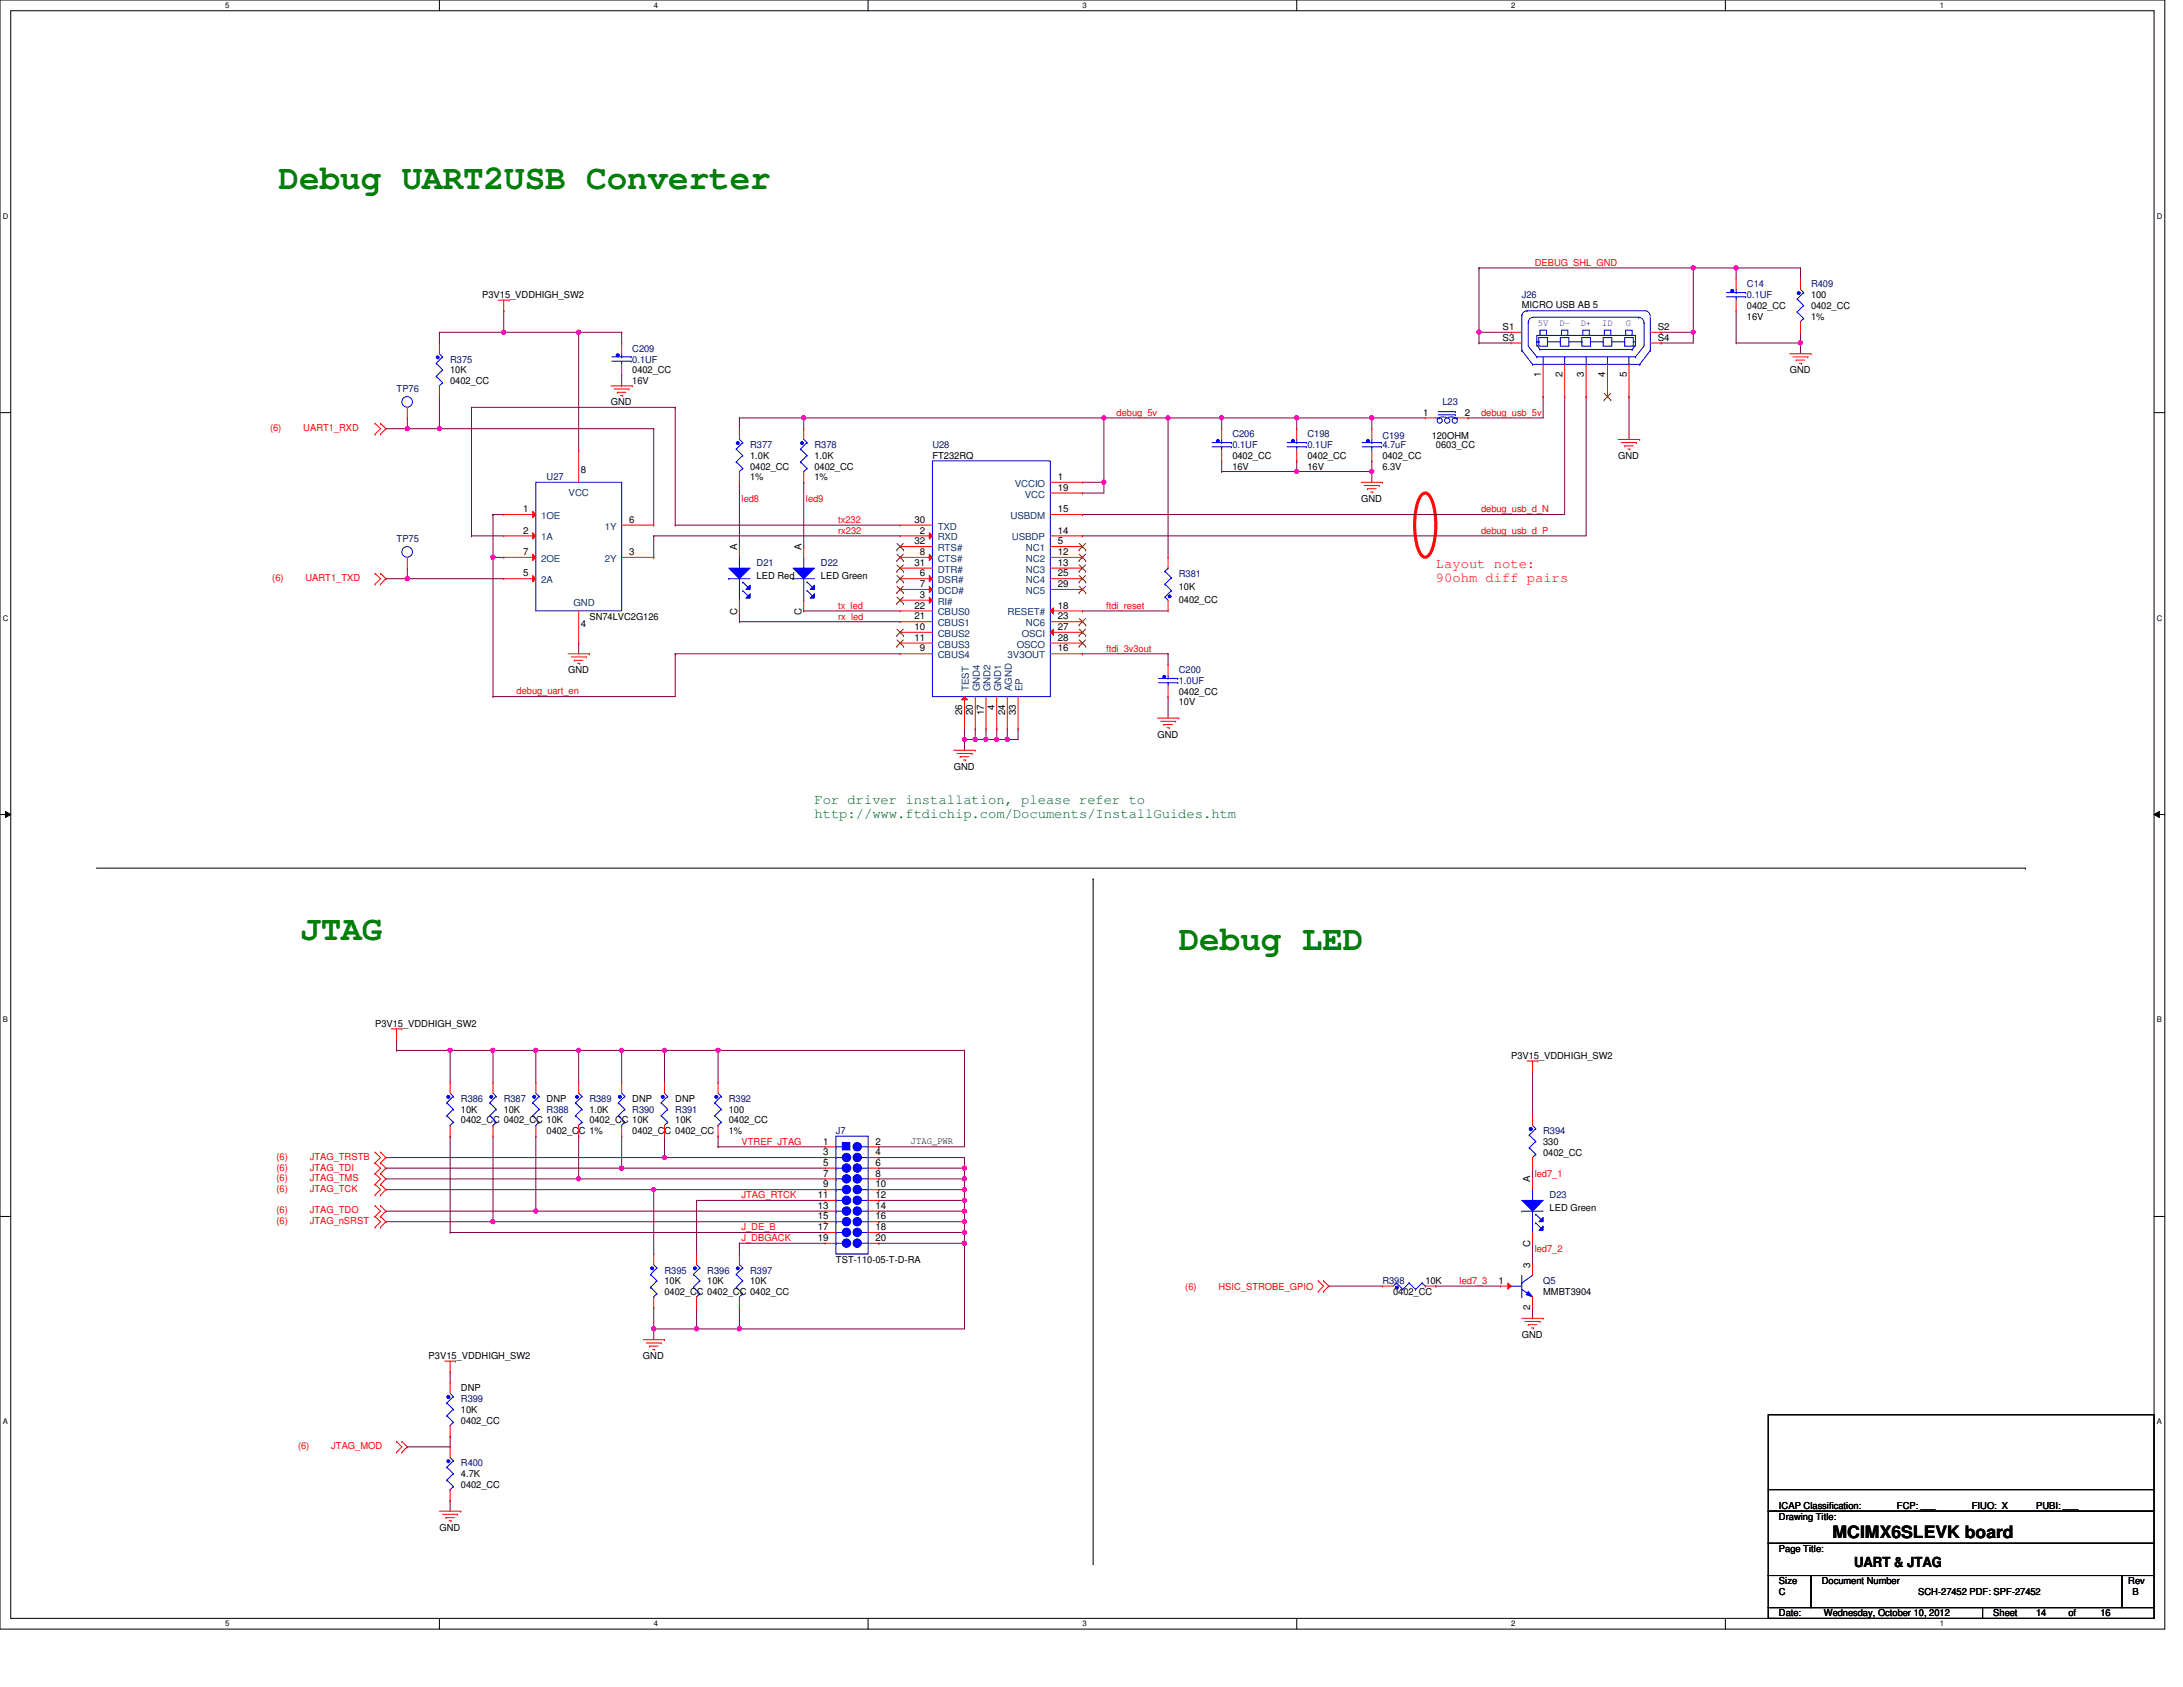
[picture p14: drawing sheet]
<svg xmlns="http://www.w3.org/2000/svg" width="279mm" height="216mm" viewBox="0 0 279 216" stroke-linecap="round" stroke-linejoin="round" font-family="sans-serif">
<defs><g id="words">
<g font-size="4.4" fill="#008000">
<text x="35.7" y="24.2">Debug UART2USB Converter</text>
<text x="38.4" y="120.2">JTAG</text>
<text x="150.9" y="121.6">Debug LED</text>
</g>
<text font-size="2.2" x="234.5" y="196.8">MCIMX6SLEVK board</text>
<g font-size="1.8" fill="#f00">
<text x="183.8" y="72.7">Layout note:</text>
<text x="183.8" y="74.5">90ohm diff pairs</text>
</g>
<g font-size="1.8" fill="#008000">
<text x="104.2" y="102.9">For driver installation, please refer to</text>
<text x="104.2" y="104.7">http://www.ftdichip.com/Documents/InstallGuides.htm</text>
</g>
<text font-size="1.8" x="237.3" y="200.5">UART &amp; JTAG</text>
<g font-size="1.2" fill="#f00">
<text x="196.4" y="34">DEBUG_SHL_GND</text>
<text x="142.9" y="53.2">debug_5v</text>
<text x="189.6" y="53.2">debug_usb_5v</text>
<text x="34.6" y="55.2">(6)</text>
<text x="38.8" y="55.2">UART1_RXD</text>
<text x="94.9" y="64.2">led8</text>
<text x="103.1" y="64.2">led9</text>
<text x="189.6" y="65.6">debug_usb_d_N</text>
<text x="107.3" y="68.3">rx232</text>
<text x="107.3" y="66.9">tx232</text>
<text x="189.6" y="68.3">debug_usb_d_P</text>
<text x="34.8" y="74.4">(6)</text>
<text x="39.1" y="74.4">UART1_TXD</text>
<text x="107.3" y="77.9">tx_led</text>
<text x="141.6" y="77.9">ftdi_reset</text>
<text x="107.3" y="79.3">rx_led</text>
<text x="141.6" y="83.4">ftdi_3v3out</text>
<text x="66.1" y="88.9">debug_uart_en</text>
<text x="35.4" y="148.4">(6)</text>
<text x="35.4" y="149.8">(6)</text>
<text x="39.6" y="148.4">JTAG_TRSTB</text>
<text x="39.6" y="149.8">JTAG_TDI</text>
<text x="94.9" y="146.5">VTREF_JTAG</text>
<text x="35.4" y="151.2">(6)</text>
<text x="35.4" y="152.5">(6)</text>
<text x="35.4" y="155.3">(6)</text>
<text x="39.6" y="151.2">JTAG_TMS</text>
<text x="39.6" y="152.5">JTAG_TCK</text>
<text x="39.6" y="155.3">JTAG_TDO</text>
<text x="94.9" y="153.4">JTAG_RTCK</text>
<text x="196.4" y="150.6">led7_1</text>
<text x="35.4" y="156.7">(6)</text>
<text x="39.6" y="156.7">JTAG_nSRST</text>
<text x="94.9" y="158.8">J_DBGACK</text>
<text x="94.9" y="157.5">J_DE_B</text>
<text x="196.4" y="160.2">led7_2</text>
<text x="151.7" y="165">(6)</text>
<text x="156" y="165">HSIC_STROBE_GPIO</text>
<text x="186.8" y="164.3">led7_3</text>
<text x="38.1" y="185.5">(6)</text>
<text x="42.4" y="185.5">JTAG_MOD</text>
</g>
<g font-size="1.2">
<text x="61.7" y="38.2">P3V15_VDDHIGH_SW2</text>
<text x="194.8" y="39.4">MICRO USB AB 5</text>
<text x="223.6" y="40.9">16V</text>
<text x="223.6" y="39.5">0402_CC</text>
<text x="231.8" y="38.2">100</text>
<text x="231.8" y="39.5">0402_CC</text>
<text x="231.8" y="40.9">1%</text>
<text x="57.6" y="47.8">10K</text>
<text x="80.9" y="47.8">0402_CC</text>
<text x="192.3" y="42.2">S1</text>
<text x="192.3" y="43.6">S3</text>
<text x="212.2" y="42.2">S2</text>
<text x="212.2" y="43.6">S4</text>
<text x="229.1" y="47.8">GND</text>
<text x="57.6" y="49.1">0402_CC</text>
<text x="78.2" y="51.9">GND</text>
<text x="80.9" y="49.1">16V</text>
<text x="182.2" y="53.2">1</text>
<text x="187.5" y="53.2">2</text>
<text x="197.2" y="48.3" transform="rotate(-90 197.2 48.3)">1</text>
<text x="200" y="48.3" transform="rotate(-90 200 48.3)">2</text>
<text x="202.7" y="48.3" transform="rotate(-90 202.7 48.3)">3</text>
<text x="205.4" y="48.3" transform="rotate(-90 205.4 48.3)">4</text>
<text x="208.2" y="48.3" transform="rotate(-90 208.2 48.3)">5</text>
<text x="96" y="58.7">1.0K</text>
<text x="104.2" y="58.7">1.0K</text>
<text x="119.3" y="58.7">FT232RQ</text>
<text x="157.7" y="58.7">0402_CC</text>
<text x="167.3" y="58.7">0402_CC</text>
<text x="176.9" y="58.7">0402_CC</text>
<text x="183.2" y="56.1">120OHM</text>
<text x="183.8" y="57.4">0603_CC</text>
<text x="207.1" y="58.7">GND</text>
<text x="67" y="65.6">1</text>
<text x="74.4" y="60.5">8</text>
<text x="96" y="60.1">0402_CC</text>
<text x="96" y="61.5">1%</text>
<text x="104.2" y="60.1">0402_CC</text>
<text x="104.2" y="61.5">1%</text>
<text x="135.4" y="61.4">1</text>
<text x="135.4" y="65.6">15</text>
<text x="135.4" y="62.8">19</text>
<text x="157.7" y="60.1">16V</text>
<text x="167.3" y="60.1">16V</text>
<text x="174.2" y="64.2">GND</text>
<text x="176.9" y="60.1">6.3V</text>
<text x="67" y="68.3">2</text>
<text x="67" y="71">7</text>
<text x="80.5" y="66.9">6</text>
<text x="80.5" y="71">3</text>
<text x="94.3" y="70.4" transform="rotate(-90 94.3 70.4)">A</text>
<text x="102.6" y="70.4" transform="rotate(-90 102.6 70.4)">A</text>
<text x="117" y="69.7">32</text>
<text x="117" y="66.9">30</text>
<text x="117.7" y="71">8</text>
<text x="117.7" y="68.3">2</text>
<text x="135.4" y="71">12</text>
<text x="135.4" y="69.7">5</text>
<text x="135.4" y="68.3">14</text>
<text x="67" y="73.8">5</text>
<text x="96.8" y="74.1">LED Red</text>
<text x="105.1" y="74.1">LED Green</text>
<text x="117" y="72.4">31</text>
<text x="117" y="77.9">22</text>
<text x="117.7" y="76.5">3</text>
<text x="117.7" y="75.1">7</text>
<text x="117.7" y="73.8">6</text>
<text x="135.4" y="77.9">18</text>
<text x="135.4" y="75.1">29</text>
<text x="135.4" y="73.8">25</text>
<text x="135.4" y="72.4">13</text>
<text x="150.9" y="75.5">10K</text>
<text x="150.9" y="77.1">0402_CC</text>
<text x="74.4" y="80.3">4</text>
<text x="75.4" y="79.3">SN74LVC2G126</text>
<text x="94.3" y="78.7" transform="rotate(-90 94.3 78.7)">C</text>
<text x="102.6" y="78.7" transform="rotate(-90 102.6 78.7)">C</text>
<text x="117" y="82">11</text>
<text x="117" y="79.3">21</text>
<text x="117" y="80.6">10</text>
<text x="117.7" y="83.4">9</text>
<text x="135.4" y="83.4">16</text>
<text x="135.4" y="80.6">27</text>
<text x="135.4" y="79.3">23</text>
<text x="135.4" y="82">28</text>
<text x="72.7" y="86.2">GND</text>
<text x="150.9" y="88.9">0402_CC</text>
<text x="123.1" y="91.5" transform="rotate(-90 123.1 91.5)">26</text>
<text x="124.5" y="91.5" transform="rotate(-90 124.5 91.5)">20</text>
<text x="125.9" y="91.5" transform="rotate(-90 125.9 91.5)">17</text>
<text x="127.3" y="90.8" transform="rotate(-90 127.3 90.8)">4</text>
<text x="128.6" y="91.5" transform="rotate(-90 128.6 91.5)">24</text>
<text x="130" y="91.5" transform="rotate(-90 130 91.5)">33</text>
<text x="148.1" y="94.4">GND</text>
<text x="150.9" y="90.3">10V</text>
<text x="122.1" y="98.5">GND</text>
<text x="48" y="131.4">P3V15_VDDHIGH_SW2</text>
<text x="193.4" y="135.6">P3V15_VDDHIGH_SW2</text>
<text x="59" y="142.4">10K</text>
<text x="59" y="143.8">0402_CC 0402_CC 10K</text>
<text x="64.5" y="142.4">10K</text>
<text x="70" y="141">DNP</text>
<text x="75.4" y="142.4">1.0K</text>
<text x="75.4" y="143.8">0402_CC 10K</text>
<text x="80.9" y="141">DNP</text>
<text x="86.4" y="143.8">10K</text>
<text x="86.4" y="141">DNP</text>
<text x="93.3" y="142.4">100</text>
<text x="93.3" y="143.8">0402_CC</text>
<text x="70" y="145.1">0402_CC 1%</text>
<text x="80.9" y="145.1">0402_CC 0402_CC</text>
<text x="93.3" y="145.1">1%</text>
<text x="105.4" y="146.5">1</text>
<text x="105.4" y="147.8">3</text>
<text x="105.4" y="149.2">5</text>
<text x="112.1" y="146.5">2</text>
<text x="112.1" y="147.8">4</text>
<text x="112.1" y="149.2">6</text>
<text x="116.6" y="146.4">JTAG_PWR</text>
<text x="197.5" y="146.5">330</text>
<text x="197.5" y="147.9">0402_CC</text>
<text x="104.7" y="153.3">11</text>
<text x="104.7" y="154.7">13</text>
<text x="105.4" y="150.6">7</text>
<text x="105.4" y="152">9</text>
<text x="112.1" y="150.6">8</text>
<text x="112.1" y="152">10</text>
<text x="112.1" y="153.3">12</text>
<text x="112.1" y="154.7">14</text>
<text x="195.9" y="151.3" transform="rotate(-90 195.9 151.3)">A</text>
<text x="198.3" y="155">LED Green</text>
<text x="104.7" y="156.1">15</text>
<text x="104.7" y="157.4">17</text>
<text x="104.7" y="158.8">19</text>
<text x="107" y="161.6">TST-110-05-T-D-RA</text>
<text x="112.1" y="156.1">16</text>
<text x="112.1" y="157.4">18</text>
<text x="112.1" y="158.8">20</text>
<text x="195.9" y="159.6" transform="rotate(-90 195.9 159.6)">C</text>
<text x="85" y="164.3">10K</text>
<text x="85" y="165.7">0402_CC 0402_CC 0402_CC</text>
<text x="90.5" y="164.3">10K</text>
<text x="96" y="164.3">10K</text>
<text x="178.3" y="165.7">0402_CC</text>
<text x="182.4" y="164.3">10K</text>
<text x="191.8" y="164.3">1</text>
<text x="195.9" y="167.6" transform="rotate(-90 195.9 167.6)">2</text>
<text x="195.9" y="162.3" transform="rotate(-90 195.9 162.3)">3</text>
<text x="197.5" y="165.7">MMBT3904</text>
<text x="54.9" y="173.9">P3V15_VDDHIGH_SW2</text>
<text x="82.3" y="173.9">GND</text>
<text x="194.8" y="171.2">GND</text>
<text x="59" y="178.1">DNP</text>
<text x="59" y="180.8">10K</text>
<text x="59" y="182.2">0402_CC</text>
<text x="59" y="189">4.7K</text>
<text x="59" y="190.4">0402_CC</text>
<text x="56.2" y="195.9">GND</text>
<text x="227.7" y="194.5">Drawing Title:</text>
<text x="227.7" y="193.1">ICAP Classification:</text>
<text x="242.8" y="193.1">FCP: ___</text>
<text x="252.4" y="193.1">FIUO: X</text>
<text x="260.6" y="193.1">PUBI: ___</text>
<text x="227.7" y="198.6">Page Title:</text>
<text x="227.7" y="202.8">Size</text>
<text x="233.2" y="202.8">Document Number</text>
<text x="272.4" y="202.8">Rev</text>
<text x="227.7" y="206.9">Date:</text>
<text x="227.7" y="204.1">C</text>
<text x="233.4" y="206.9">Wednesday, October 10, 2012</text>
<text x="245.5" y="204.1">SCH-27452 PDF: SPF-27452</text>
<text x="255.1" y="206.9">Sheet</text>
<text x="260.6" y="206.9">14</text>
<text x="264.7" y="206.9">of</text>
<text x="268.8" y="206.9">16</text>
<text x="272.9" y="204.1">B</text>
</g>
<g font-size="1.2" fill="#000080">
<text x="194.8" y="38.2">J26</text>
<text x="223.6" y="36.8">C14</text>
<text x="223.6" y="38.2">0.1UF</text>
<text x="231.8" y="36.8">R409</text>
<text x="57.6" y="46.4">R375</text>
<text x="80.9" y="45">C209</text>
<text x="80.9" y="46.4">0.1UF</text>
<text x="50.8" y="50.2">TP76</text>
<text x="184.6" y="51.9">L23</text>
<text x="96" y="57.4">R377</text>
<text x="104.2" y="57.4">R378</text>
<text x="119.3" y="57.4">U28</text>
<text x="157.7" y="56">C206</text>
<text x="157.7" y="57.4">0.1UF</text>
<text x="167.3" y="56">C198</text>
<text x="167.3" y="57.4">0.1UF</text>
<text x="176.9" y="56.1">C199</text>
<text x="176.9" y="57.4">4.7uF</text>
<text x="70" y="61.5">U27</text>
<text x="50.8" y="69.4">TP75</text>
<text x="96.8" y="72.5">D21</text>
<text x="105.1" y="72.5">D22</text>
<text x="150.9" y="73.8">R381</text>
<text x="150.9" y="86.2">C200</text>
<text x="150.9" y="87.5">1.0UF</text>
<text x="59" y="141">R386</text>
<text x="64.5" y="141">R387</text>
<text x="70" y="142.4">R388</text>
<text x="75.4" y="141">R389</text>
<text x="80.9" y="142.4">R390</text>
<text x="86.4" y="142.4">R391</text>
<text x="93.3" y="141">R392</text>
<text x="107" y="145.1">J7</text>
<text x="197.5" y="145.1">R394</text>
<text x="198.3" y="153.4">D23</text>
<text x="85" y="163">R395</text>
<text x="90.5" y="163">R396</text>
<text x="96" y="163">R397</text>
<text x="176.9" y="164.3">R398</text>
<text x="197.5" y="164.3">Q5</text>
<text x="59" y="179.4">R399</text>
<text x="59" y="187.7">R400</text>
</g>
<g font-size="1.2" fill="#00f">
<text x="196.8" y="41.7">5V</text>
<text x="199.6" y="41.7">D-</text>
<text x="202.3" y="41.7">D+</text>
<text x="205.1" y="41.7">ID</text>
<text x="208.1" y="41.7">G</text>
</g>
<g font-size="1.2" fill="#004080">
<text x="72.8" y="63.5">VCC</text>
<text x="129.9" y="62.3">VCCIO</text>
<text x="131.1" y="63.7">VCC</text>
<text x="69.3" y="69.2">1A</text>
<text x="69.3" y="66.4">1OE</text>
<text x="69.3" y="71.9">2OE</text>
<text x="77.4" y="67.8">1Y</text>
<text x="77.4" y="71.9">2Y</text>
<text x="120" y="71.9">CTS#</text>
<text x="120" y="70.5">RTS#</text>
<text x="120" y="69.2">RXD</text>
<text x="120" y="67.8">TXD</text>
<text x="129.3" y="66.4">USBDM</text>
<text x="129.5" y="69.2">USBDP</text>
<text x="131.3" y="71.9">NC2</text>
<text x="131.3" y="70.5">NC1</text>
<text x="69.3" y="74.6">2A</text>
<text x="73.4" y="77.5">GND</text>
<text x="120" y="77.4">RI#</text>
<text x="120" y="76">DCD#</text>
<text x="120" y="74.6">DSR#</text>
<text x="120" y="73.3">DTR#</text>
<text x="131.3" y="76">NC5</text>
<text x="131.3" y="74.6">NC4</text>
<text x="131.3" y="73.3">NC3</text>
<text x="120" y="82.9">CBUS3</text>
<text x="120" y="80.1">CBUS1</text>
<text x="120" y="78.8">CBUS0</text>
<text x="120" y="81.5">CBUS2</text>
<text x="128.9" y="78.8">RESET#</text>
<text x="130.1" y="82.9">OSCO</text>
<text x="130.8" y="81.5">OSCI</text>
<text x="131.3" y="80.1">NC6</text>
<text x="120" y="84.2">CBUS4</text>
<text x="124" y="88.5" transform="rotate(-90 124 88.5)">TEST</text>
<text x="125.4" y="88.5" transform="rotate(-90 125.4 88.5)">GND4</text>
<text x="126.8" y="88.5" transform="rotate(-90 126.8 88.5)">GND2</text>
<text x="128.1" y="88.5" transform="rotate(-90 128.1 88.5)">GND1</text>
<text x="129" y="84.2">3V3OUT</text>
<text x="129.5" y="88.5" transform="rotate(-90 129.5 88.5)">AGND</text>
<text x="130.9" y="88.5" transform="rotate(-90 130.9 88.5)">EP</text>
</g>
<g font-size="1">
<text x="28.8" y="1">5</text>
<text x="83.7" y="1">4</text>
<text x="138.5" y="1">3</text>
<text x="193.4" y="1">2</text>
<text x="248.3" y="1">1</text>
<text x=".4" y="28">D</text>
<text x="276.1" y="28">D</text>
<text x=".4" y="79.4">C</text>
<text x="276.1" y="79.4">C</text>
<text x=".4" y="130.9">B</text>
<text x="276.1" y="130.9">B</text>
<text x=".4" y="182.3">A</text>
<text x="276.1" y="182.3">A</text>
<text x="28.8" y="208.2">5</text>
<text x="83.7" y="208.2">4</text>
<text x="138.5" y="208.2">3</text>
<text x="193.4" y="208.2">2</text>
<text x="248.3" y="208.2">1</text>
</g>
</g></defs>
<path d="M0 0h277.1v208.5h-277.1zM1.4 1.4h274.3v205.7h-274.3z" fill="none" stroke="#000" stroke-width=".13"/>
<g fill="#fff">
<path d="M28.8 .1h.6v1.1h-.6z"/>
<path d="M28.8 207.3h.6v1.1h-.6z"/>
</g>
<path d="M56.2 0v1.4M56.2 207.1v1.4" fill="none" stroke="#000" stroke-width=".13"/>
<g fill="#fff">
<path d="M83.7 .1h.5v1.1h-.5z"/>
<path d="M83.7 207.3h.5v1.1h-.5z"/>
</g>
<path d="M111.1 0v1.4M111.1 207.1v1.4" fill="none" stroke="#000" stroke-width=".13"/>
<g fill="#fff">
<path d="M138.5 .1h.6v1.1h-.6z"/>
<path d="M138.5 207.3h.6v1.1h-.6z"/>
</g>
<path d="M166 0v1.4M166 207.1v1.4" fill="none" stroke="#000" stroke-width=".13"/>
<g fill="#fff">
<path d="M193.4 .1h.6v1.1h-.6z"/>
<path d="M193.4 207.3h.6v1.1h-.6z"/>
</g>
<path d="M220.8 0v1.4M220.8 207.1v1.4" fill="none" stroke="#000" stroke-width=".13"/>
<g fill="#fff">
<path d="M248.3 .1h.5v1.1h-.5z"/>
<path d="M248.3 207.3h.5v1.1h-.5z"/>
<path d="M.4 27.1h.7v1.1h-.7z"/>
<path d="M276.1 27.1h.7v1.1h-.7z"/>
<path d="M.4 78.5h.7v1.1h-.7z"/>
<path d="M276.1 78.5h.7v1.1h-.7z"/>
</g>
<path d="M0 52.8h1.4M275.7 52.8h1.4" fill="none" stroke="#000" stroke-width=".13"/>
<g fill="#fff">
<path d="M.4 130h.6v1.1h-.6z"/>
<path d="M276.1 130h.6v1.1h-.6z"/>
</g>
<path d="M0 104.2h1.4M.7 103.8l.7 .4-.7 .4zM275.7 104.2l.7-.4v.8zM275.7 104.2h1.4" fill="none" stroke="#000" stroke-width=".13"/>
<path d="M.7 103.8l.7 .4-.7 .4zM275.7 104.2l.7-.4v.8z" fill="#000"/>
<g fill="#fff">
<path d="M.4 181.4h.6v1.1h-.6z"/>
<path d="M276.1 181.4h.6v1.1h-.6z"/>
</g>
<path d="M12.3 111.1h246.9M139.9 112.5h.1M139.9 112.5v87.8M259.2 111.1h.1M0 155.7h1.4M275.7 155.7h1.4" fill="none" stroke="#000" stroke-width=".13"/>
<path d="M182.1 63.2l.3-.1a1.73 1.73 0 0 1 1.1 1.5 9.6 9.6 0 0 1-.5 6.3l-.3 .3-.3 .1a1.72 1.72 0 0 1-1-1.5 9.7 9.7 0 0 1 .4-6.3z" fill="none" stroke="#f00" stroke-width=".4"/>
<path d="M49.4 152.3h.1M49.4 152.3h34.3M196.2 159.1h.1M196.2 159.1v2.8M170.1 164.6h.1M170.1 164.6h6.8M183.8 164.6h.1M183.8 164.6h8.2M196.2 167.3h.1M196.2 167.3v1.4" fill="none" stroke="#800040" stroke-width=".13"/>
<circle cx="83.7" cy="152.2" r=".27" fill="#f0f"/>
<circle cx="83.7" cy="152.2" r=".27" fill="none" stroke="#f0f" stroke-width=".13"/>
<g fill="none" stroke="#800040" stroke-width=".13">
<path d="M68.6 134.4h.1M68.6 134.4h5.5M74.1 134.4h.1M74.1 134.4v4.1M79.6 134.4h.1M79.6 134.4h5.4M85 134.4h.1M85 134.4v4.1M49.4 155h.1M49.4 155h19.2M57.6 145.4h.1M57.6 145.4v12.3"/>
<path d="M63.1 145.4h.1M63.1 145.4v11M74.1 145.4h.1M74.1 145.4v5.5M79.6 145.4h.1M79.6 145.4v4.1M83.7 152.3h.1M83.7 152.3v8.2M85 148.1h.1M85 145.4h.1M85 148.1h20.6M85 145.4v2.7"/>
<path d="M94.6 159.1h.1M94.6 159.1h11M89.2 167.3h.1M89.2 167.3v2.8"/>
</g>
<circle cx="74" cy="134.4" r=".27" fill="#f0f"/>
<circle cx="74" cy="134.4" r=".27" fill="none" stroke="#f0f" stroke-width=".13"/>
<circle cx="68.6" cy="134.4" r=".27" fill="#f0f"/>
<circle cx="68.6" cy="134.4" r=".27" fill="none" stroke="#f0f" stroke-width=".13"/>
<path d="M63.1 134.4h.1M63.1 134.4h5.5M63.1 134.4v4.1M68.6 134.4h.1M68.6 134.4v4.1" fill="none" stroke="#800040" stroke-width=".13"/>
<circle cx="63.1" cy="134.4" r=".27" fill="#f0f"/>
<circle cx="63.1" cy="134.4" r=".27" fill="none" stroke="#f0f" stroke-width=".13"/>
<path d="M57.6 134.4h.1M57.6 134.4h5.5M57.6 134.4v4.1M74.1 134.4h.1M74.1 134.4h5.5M79.6 134.4h.1M79.6 134.4v4.1M68.6 145.4h.1M68.6 145.4v9.6" fill="none" stroke="#800040" stroke-width=".13"/>
<circle cx="79.6" cy="134.4" r=".27" fill="#f0f"/>
<circle cx="79.6" cy="134.4" r=".27" fill="none" stroke="#f0f" stroke-width=".13"/>
<path d="M49.4 149.5h.1M49.4 149.5h30.2" fill="none" stroke="#800040" stroke-width=".13"/>
<circle cx="79.6" cy="149.5" r=".27" fill="#f0f"/>
<circle cx="79.6" cy="149.5" r=".27" fill="none" stroke="#f0f" stroke-width=".13"/>
<path d="M49.4 156.4h.1M49.4 156.4h13.7M68.6 155h.1M68.6 155h37" fill="none" stroke="#800040" stroke-width=".13"/>
<circle cx="68.6" cy="155" r=".27" fill="#f0f"/>
<circle cx="68.6" cy="155" r=".27" fill="none" stroke="#f0f" stroke-width=".13"/>
<path d="M63.1 156.4h.1M63.1 156.4h42.5M89.2 153.6h.1M89.2 153.6v6.9M89.2 153.6h16.4M91.9 145.4h.1M91.9 145.4v1.4" fill="none" stroke="#800040" stroke-width=".13"/>
<circle cx="63.1" cy="156.3" r=".27" fill="#f0f"/>
<circle cx="63.1" cy="156.3" r=".27" fill="none" stroke="#f0f" stroke-width=".13"/>
<g fill="none" stroke="#800040" stroke-width=".13">
<path d="M74.1 150.9h.1M74.1 150.9h31.5M79.6 149.5h.1M79.6 149.5h26M83.7 152.3h.1M83.7 152.3h21.9M94.6 159.1h.1M94.6 159.1v1.4M112.5 146.8h.1M112.5 150.9h.1M112.5 150.9h10.9M112.5 146.8h10.9"/>
<path d="M94.6 167.3h.1M94.6 167.3v2.8"/>
</g>
<circle cx="123.4" cy="150.9" r=".27" fill="#f0f"/>
<circle cx="123.4" cy="150.9" r=".27" fill="none" stroke="#f0f" stroke-width=".13"/>
<path d="M112.5 152.3h.1M112.5 152.3h10.9" fill="none" stroke="#800040" stroke-width=".13"/>
<circle cx="123.4" cy="152.2" r=".27" fill="#f0f"/>
<circle cx="123.4" cy="152.2" r=".27" fill="none" stroke="#f0f" stroke-width=".13"/>
<path d="M112.5 157.7h.1M112.5 148.1h.1M112.5 155h.1M112.5 157.7h10.9M112.5 148.1h10.9M123.4 159.1h.1M123.4 153.6h.1M123.4 148.1h.1M123.4 148.1v1.4M123.4 153.6v1.4h-10.9M123.4 159.1v11" fill="none" stroke="#800040" stroke-width=".13"/>
<circle cx="123.4" cy="155" r=".27" fill="#f0f"/>
<circle cx="123.4" cy="155" r=".27" fill="none" stroke="#f0f" stroke-width=".13"/>
<path d="M49.4 148.1h.1M49.4 148.1h35.6" fill="none" stroke="#800040" stroke-width=".13"/>
<circle cx="85" cy="148.1" r=".27" fill="#f0f"/>
<circle cx="85" cy="148.1" r=".27" fill="none" stroke="#f0f" stroke-width=".13"/>
<path d="M112.5 156.4h.1M112.5 159.1h.1M112.5 156.4h10.9M112.5 159.1h10.9M123.4 149.5h.1M123.4 149.5v1.4" fill="none" stroke="#800040" stroke-width=".13"/>
<circle cx="123.4" cy="159.1" r=".27" fill="#f0f"/>
<circle cx="123.4" cy="159.1" r=".27" fill="none" stroke="#f0f" stroke-width=".13"/>
<path d="M112.5 153.6h.1M112.5 153.6h10.9" fill="none" stroke="#800040" stroke-width=".13"/>
<circle cx="123.4" cy="153.6" r=".27" fill="#f0f"/>
<circle cx="123.4" cy="153.6" r=".27" fill="none" stroke="#f0f" stroke-width=".13"/>
<path d="M112.5 149.5h.1M112.5 149.5h10.9M123.4 150.9h.1M123.4 150.9v1.4" fill="none" stroke="#800040" stroke-width=".13"/>
<circle cx="123.4" cy="149.5" r=".27" fill="#f0f"/>
<circle cx="123.4" cy="149.5" r=".27" fill="none" stroke="#f0f" stroke-width=".13"/>
<path d="M49.4 150.9h.1M49.4 150.9h24.7M123.4 157.7h.1M123.4 157.7v1.4" fill="none" stroke="#800040" stroke-width=".13"/>
<circle cx="74" cy="150.9" r=".27" fill="#f0f"/>
<circle cx="74" cy="150.9" r=".27" fill="none" stroke="#f0f" stroke-width=".13"/>
<path d="M57.6 157.7h.1M57.6 157.7h48M123.4 156.4h.1M123.4 156.4v1.3" fill="none" stroke="#800040" stroke-width=".13"/>
<circle cx="123.4" cy="157.7" r=".27" fill="#f0f"/>
<circle cx="123.4" cy="157.7" r=".27" fill="none" stroke="#f0f" stroke-width=".13"/>
<circle cx="123.4" cy="156.3" r=".27" fill="#f0f"/>
<circle cx="123.4" cy="156.3" r=".27" fill="none" stroke="#f0f" stroke-width=".13"/>
<path d="M91.9 134.4h.1M91.9 134.4h31.5M91.9 146.8h.1M91.9 146.8h13.7M123.4 155h.1M123.4 152.3h.1M123.4 152.3v1.3M123.4 155v1.4" fill="none" stroke="#800040" stroke-width=".13"/>
<circle cx="91.9" cy="134.4" r=".27" fill="#f0f"/>
<circle cx="91.9" cy="134.4" r=".27" fill="none" stroke="#f0f" stroke-width=".13"/>
<path d="M85 134.4h.1M85 134.4h6.9M91.9 134.4h.1M91.9 134.4v4.1M83.7 167.3h.1M83.7 167.3v2.8" fill="none" stroke="#800040" stroke-width=".13"/>
<circle cx="85" cy="134.4" r=".27" fill="#f0f"/>
<circle cx="85" cy="134.4" r=".27" fill="none" stroke="#f0f" stroke-width=".13"/>
<path d="M83.7 170.1h.1M83.7 170.1h10.9M83.7 170.1v1.3M89.2 170.1h.1" fill="none" stroke="#800040" stroke-width=".13"/>
<circle cx="89.1" cy="170.1" r=".27" fill="#f0f"/>
<circle cx="89.1" cy="170.1" r=".27" fill="none" stroke="#f0f" stroke-width=".13"/>
<circle cx="83.7" cy="170.1" r=".27" fill="#f0f"/>
<circle cx="83.7" cy="170.1" r=".27" fill="none" stroke="#f0f" stroke-width=".13"/>
<path d="M94.6 170.1h.1M94.6 170.1h28.8" fill="none" stroke="#800040" stroke-width=".13"/>
<circle cx="94.6" cy="170.1" r=".27" fill="#f0f"/>
<circle cx="94.6" cy="170.1" r=".27" fill="none" stroke="#f0f" stroke-width=".13"/>
<path d="M50.8 134.4h.1M50.8 134.4h6.8M123.4 134.4h.1M123.4 134.4v12.4M196.2 137.2h.1M196.2 137.2v5.4M196.2 149.5h.1M196.2 149.5v1.4" fill="none" stroke="#800040" stroke-width=".13"/>
<circle cx="57.6" cy="134.4" r=".27" fill="#f0f"/>
<circle cx="57.6" cy="134.4" r=".27" fill="none" stroke="#f0f" stroke-width=".13"/>
<path d="M52.1 74.1h.1M52.1 74.1h12.4" fill="none" stroke="#800040" stroke-width=".13"/>
<circle cx="52.1" cy="74" r=".27" fill="#f0f"/>
<circle cx="52.1" cy="74" r=".27" fill="none" stroke="#f0f" stroke-width=".13"/>
<g fill="none" stroke="#800040" stroke-width=".13">
<path d="M56.2 54.9h.1M56.2 54.9h27.5M60.3 52.1h.1M60.3 52.1h26.1M60.3 52.1v16.5M83.7 54.9h.1M83.7 54.9v12.3M86.4 52.1h.1M86.4 52.1v15.1M60.3 68.6h.1M60.3 68.6h4.2M83.7 71.3h.1"/>
<path d="M83.7 68.6h.1M83.7 68.6v2.7M83.7 68.6h31.5M86.4 67.2h.1M86.4 67.2h28.8"/>
</g>
<circle cx="56.2" cy="54.9" r=".27" fill="#f0f"/>
<circle cx="56.2" cy="54.9" r=".27" fill="none" stroke="#f0f" stroke-width=".13"/>
<path d="M52.1 54.9h.1M56.2 42.5h.1M56.2 50.8h.1M56.2 42.5v1.4M56.2 50.8v4.1h-4.1M74.1 42.5h.1M74.1 42.5h5.5" fill="none" stroke="#800040" stroke-width=".13"/>
<circle cx="52.1" cy="54.9" r=".27" fill="#f0f"/>
<circle cx="52.1" cy="54.9" r=".27" fill="none" stroke="#f0f" stroke-width=".13"/>
<path d="M63.1 65.8h.1M63.1 71.3h.1M63.1 65.8h1.4M63.1 71.3v17.9" fill="none" stroke="#800040" stroke-width=".13"/>
<circle cx="63.1" cy="71.3" r=".27" fill="#f0f"/>
<circle cx="63.1" cy="71.3" r=".27" fill="none" stroke="#f0f" stroke-width=".13"/>
<path d="M63.1 71.3h.1M63.1 71.3h1.4M63.1 89.2h.1M63.1 89.2h23.3M74.1 82.3h.1M74.1 82.3v1.4M86.4 83.7h.1M86.4 83.7h28.8M123.4 94.6h.1M123.4 94.6v1.4" fill="none" stroke="#800040" stroke-width=".13"/>
<circle cx="123.4" cy="94.6" r=".27" fill="#f0f"/>
<circle cx="123.4" cy="94.6" r=".27" fill="none" stroke="#f0f" stroke-width=".13"/>
<path d="M128.9 93.3h.1M128.9 94.6h.1M128.9 93.3v1.3M130.3 93.3h.1M130.3 93.3v1.3h-1.4" fill="none" stroke="#800040" stroke-width=".13"/>
<circle cx="128.9" cy="94.6" r=".27" fill="#f0f"/>
<circle cx="128.9" cy="94.6" r=".27" fill="none" stroke="#f0f" stroke-width=".13"/>
<path d="M123.4 94.6h1.4M124.8 93.3h.1M124.8 94.6h.1M124.8 93.3v1.3M126.2 93.3h.1M126.2 93.3v1.3M127.6 93.3h.1M127.6 93.3v1.3" fill="none" stroke="#800040" stroke-width=".13"/>
<circle cx="124.8" cy="94.6" r=".27" fill="#f0f"/>
<circle cx="124.8" cy="94.6" r=".27" fill="none" stroke="#f0f" stroke-width=".13"/>
<g fill="none" stroke="#800040" stroke-width=".13">
<path d="M94.6 53.5h.1M94.6 53.5v1.4M94.6 53.5h46.7M102.9 53.5h.1M102.9 53.5v1.4M94.6 79.6h.1M94.6 78.2h.1M94.6 61.7h.1M94.6 79.6h20.6M94.6 61.7v8.3M94.6 78.2v1.4M102.9 78.2h.1"/>
<path d="M102.9 61.7h.1M102.9 78.2h12.3M102.9 61.7v8.3M138.5 63.1h.1M141.3 61.7h.1M141.3 61.7v1.4h-2.8"/>
</g>
<circle cx="141.3" cy="53.5" r=".27" fill="#f0f"/>
<circle cx="141.3" cy="53.5" r=".27" fill="none" stroke="#f0f" stroke-width=".13"/>
<circle cx="102.9" cy="53.5" r=".27" fill="#f0f"/>
<circle cx="102.9" cy="53.5" r=".27" fill="none" stroke="#f0f" stroke-width=".13"/>
<path d="M189.3 34.3h.1M189.3 34.3v9.6M189.3 43.9h.1M189.3 42.5h.1M189.3 43.9h4.1M189.3 42.5h4.1M212.6 43.9h.1M212.6 42.5h.1M212.6 43.9h4.1M212.6 42.5h4.1M138.5 83.7h.1M138.5 83.7h11" fill="none" stroke="#800040" stroke-width=".13"/>
<circle cx="189.3" cy="42.5" r=".27" fill="#f0f"/>
<circle cx="189.3" cy="42.5" r=".27" fill="none" stroke="#f0f" stroke-width=".13"/>
<path d="M189.3 34.3h.1M189.3 34.3h27.4" fill="none" stroke="#800040" stroke-width=".13"/>
<circle cx="216.7" cy="34.3" r=".27" fill="#f0f"/>
<circle cx="216.7" cy="34.3" r=".27" fill="none" stroke="#f0f" stroke-width=".13"/>
<path d="M216.7 34.3h.1M216.7 34.3v8.2M187.9 53.5h.1M197.5 50.8h.1M197.5 50.8v2.7h-9.6M208.5 50.8h.1M208.5 50.8v5.4" fill="none" stroke="#800040" stroke-width=".13"/>
<circle cx="216.7" cy="42.5" r=".27" fill="#f0f"/>
<circle cx="216.7" cy="42.5" r=".27" fill="none" stroke="#f0f" stroke-width=".13"/>
<path d="M156.4 53.5h.1M156.4 53.5h9.6M166 53.5h.1M166 53.5v1.4M175.6 53.5h.1M175.6 53.5h6.8M216.7 42.5h.1M216.7 42.5v1.4" fill="none" stroke="#800040" stroke-width=".13"/>
<circle cx="156.3" cy="53.5" r=".27" fill="#f0f"/>
<circle cx="156.3" cy="53.5" r=".27" fill="none" stroke="#f0f" stroke-width=".13"/>
<path d="M166 53.5h.1M166 53.5h9.6M175.6 53.5h.1M175.6 53.5v1.4" fill="none" stroke="#800040" stroke-width=".13"/>
<circle cx="175.6" cy="53.5" r=".27" fill="#f0f"/>
<circle cx="175.6" cy="53.5" r=".27" fill="none" stroke="#f0f" stroke-width=".13"/>
<circle cx="166" cy="53.5" r=".27" fill="#f0f"/>
<circle cx="166" cy="53.5" r=".27" fill="none" stroke="#f0f" stroke-width=".13"/>
<path d="M166 59h.1M166 59v1.3M200.3 50.8h.1M200.3 50.8v15h-61.8M203 50.8h.1M203 50.8v17.8h-64.5M138.5 65.8h.1M138.5 68.6h.1M166 60.3h.1M166 60.3h9.6M175.6 60.3h.1M175.6 60.3v1.4" fill="none" stroke="#800040" stroke-width=".13"/>
<circle cx="175.6" cy="60.3" r=".27" fill="#f0f"/>
<circle cx="175.6" cy="60.3" r=".27" fill="none" stroke="#f0f" stroke-width=".13"/>
<circle cx="166" cy="60.3" r=".27" fill="#f0f"/>
<circle cx="166" cy="60.3" r=".27" fill="none" stroke="#f0f" stroke-width=".13"/>
<g fill="none" stroke="#800040" stroke-width=".13">
<path d="M175.6 59h.1M175.6 59v1.3M63.1 65.8h.1M63.1 65.8v5.5M86.4 83.7h.1M86.4 83.7v5.5M123.4 93.3h.1M123.4 93.3v1.3M126.2 94.6h2.7M127.6 94.6h.1M149.5 83.7h.1M149.5 89.2h.1"/>
<path d="M149.5 83.7v1.3M149.5 89.2v2.7M57.6 175.6h.1M57.6 175.6v1.3M52.1 185.2h.1M57.6 183.8h.1M57.6 192h.1M57.6 183.8v1.4h-5.5M57.6 192v1.4"/>
</g>
<circle cx="126.2" cy="94.6" r=".27" fill="#f0f"/>
<circle cx="126.2" cy="94.6" r=".27" fill="none" stroke="#f0f" stroke-width=".13"/>
<circle cx="127.6" cy="94.6" r=".27" fill="#f0f"/>
<circle cx="127.6" cy="94.6" r=".27" fill="none" stroke="#f0f" stroke-width=".13"/>
<path d="M216.7 34.3h13.7M222.2 34.3h.1M222.2 34.3v1.4M230.4 35.7h.1M230.4 34.3h.1M230.4 34.3v1.4M124.8 94.6h1.4M126.2 94.6h.1" fill="none" stroke="#800040" stroke-width=".13"/>
<circle cx="222.2" cy="34.3" r=".27" fill="#f0f"/>
<circle cx="222.2" cy="34.3" r=".27" fill="none" stroke="#f0f" stroke-width=".13"/>
<path d="M222.2 39.8v4.1M222.2 43.9h.1M222.2 43.9h8.2M230.4 43.9h.1" fill="none" stroke="#800040" stroke-width=".13"/>
<circle cx="230.4" cy="43.9" r=".27" fill="#f0f"/>
<circle cx="230.4" cy="43.9" r=".27" fill="none" stroke="#f0f" stroke-width=".13"/>
<path d="M230.4 42.5h.1M230.4 43.9h.1M230.4 42.5v2.8M138.5 61.7h2.8M141.3 61.7h.1" fill="none" stroke="#800040" stroke-width=".13"/>
<circle cx="141.3" cy="61.7" r=".27" fill="#f0f"/>
<circle cx="141.3" cy="61.7" r=".27" fill="none" stroke="#f0f" stroke-width=".13"/>
<path d="M141.3 53.5h.1M141.3 53.5v8.2M149.5 53.5h.1M149.5 53.5v17.8M138.5 78.2h.1M138.5 78.2h11" fill="none" stroke="#800040" stroke-width=".13"/>
<circle cx="149.5" cy="53.5" r=".27" fill="#f0f"/>
<circle cx="149.5" cy="53.5" r=".27" fill="none" stroke="#f0f" stroke-width=".13"/>
<g fill="none" stroke="#800040" stroke-width=".13">
<path d="M64.5 39.8h.1M64.5 39.8v2.7M56.2 42.5h17.9M64.5 42.5h.1M74.1 57.6h.1M74.1 42.5h.1M74.1 42.5v15.1M79.6 49.4h.1M79.6 42.5h.1M79.6 42.5v1.4M79.6 48v1.4M141.3 53.5h.1"/>
<path d="M141.3 53.5h15.1M149.5 53.5h.1M156.4 53.5h.1M156.4 53.5v1.4M156.4 59v1.3M156.4 60.3h.1M156.4 60.3h9.6M166 60.3h.1"/>
</g>
<circle cx="64.5" cy="42.5" r=".27" fill="#f0f"/>
<circle cx="64.5" cy="42.5" r=".27" fill="none" stroke="#f0f" stroke-width=".13"/>
<circle cx="74" cy="42.5" r=".27" fill="#f0f"/>
<circle cx="74" cy="42.5" r=".27" fill="none" stroke="#f0f" stroke-width=".13"/>
<path d="M49.4 54.9h.1M49.4 54.9h2.7M52.1 54.9h.1M52.1 53.5v1.4M49.4 74.1h.1M49.4 74.1h2.7M52.1 74.1h.1M52.1 72.7v1.4M50.8 133.1h.1M50.8 133.1v1.3" fill="none" stroke="#800040" stroke-width=".13"/>
<g fill="none" stroke="#f00" stroke-width=".13">
<path d="M63.8 38.4h1.4M64.5 39.8h.1M64.5 38.4v1.4M65.2 38.4h.1M48 55.6h.1M48 54.2h.1M48 54.2l.7 .7-.7 .7M48.7 54.2h.1M48.7 55.6h.1M48.7 54.2l.7 .7-.7 .7M78.2 49.4h2.7M78.6 49.8h1.9"/>
<path d="M79 50.2h.1M79 50.2h1.1M79.4 50.6h.3M79.7 50.6h.1M80.5 49.8h.1M80.9 49.4h.1M207.1 56.2h2.8M207.5 56.6h1.9M207.9 57.1h.1M207.9 57.1h1.1M208.3 57.5h.3M208.6 57.5h.1"/>
<path d="M209.4 56.6h.1M209.9 56.2h.1M229.1 45.3h2.7M229.5 45.7h1.9M229.9 46.1h.1M229.9 46.1h1.1M230.3 46.5h.3M230.6 46.5h.1M231.4 45.7h.1M231.8 45.3h.1M48 74.8h.1M48 73.4h.1"/>
<path d="M48 73.4l.7 .7-.7 .7M48.7 73.4h.1M48.7 74.8h.1M48.7 73.4l.7 .7-.7 .7M174.2 61.7h2.7M174.6 62.1h1.9M175 62.5h.1M175 62.5h1.1M175.4 63h.3M175.7 63h.1M176.5 62.1h.1M176.9 61.7h.1"/>
<path d="M72.7 83.7h2.7M73.1 84.1h1.9M73.5 84.5h.1M73.5 84.5h1.1M73.9 84.9h.3M74.2 84.9h.1M75 84.1h.1M75.4 83.7h.1M122.1 96h2.7M122.5 96.4h1.9M122.9 96.8h.1M122.9 96.8h1.1"/>
<path d="M123.3 97.3h.3M123.6 97.3h.1M124.4 96.4h.1M124.8 96h.1M148.1 91.9h2.8M148.5 92.3h2M148.9 92.7h.1M148.9 92.7h1.2M149.4 93.1h.2M149.6 93.1h.1M150.5 92.3h.1M150.9 91.9h.1"/>
<path d="M50.1 131.7h1.3M50.8 133.1h.1M50.8 131.7v1.4M51.4 131.7h.1M195.5 135.8h1.3M196.2 137.2h.1M196.2 135.8v1.4M196.8 135.8h.1M48 148.8h.1M48 147.4h.1M48 150.2h.1M48 151.6h.1"/>
<path d="M48 152.9h.1M48 155.7h.1M48 154.3h.1M48 157.1h.1M48 147.4l.7 .7-.7 .7M48 148.8l.7 .7-.7 .7M48 150.2l.7 .7-.7 .7M48 151.6l.7 .7-.7 .6M48 154.3l.7 .7-.7 .7M48 155.7l.7 .7-.7 .7M48.7 147.4h.1M48.7 148.8h.1"/>
<path d="M48.7 150.2h.1M48.7 151.6h.1M48.7 152.9h.1M48.7 154.3h.1M48.7 155.7h.1M48.7 157.1h.1M48.7 147.4l.7 .7-.7 .7M48.7 148.8l.7 .7-.7 .7M48.7 150.2l.7 .7-.7 .7M48.7 151.6l.7 .7-.7 .6M48.7 154.3l.7 .7-.7 .7M48.7 155.7l.7 .7-.7 .7"/>
<path d="M56.9 174.2h1.4M57.6 175.6h.1M57.6 174.2v1.4M58.3 174.2h.1M82.3 171.4h2.7M82.7 171.9h1.9M83.1 172.3h.1M83.1 172.3h1.1M83.5 172.7h.3M83.8 172.7h.1M84.6 171.9h.1M85 171.4h.1"/>
<path d="M168.7 165.3h.1M168.7 163.9h.1M168.7 163.9l.7 .7-.7 .7M169.4 163.9h.1M169.4 165.3h.1M169.4 163.9l.7 .7-.7 .7M194.8 168.7h2.7M195.2 169.1h1.9M195.6 169.5h.1M195.6 169.5h1.1M196 169.9h.3M196.3 169.9h.1"/>
<path d="M197.1 169.1h.1M197.5 168.7h.1M50.8 185.9h.1M50.8 184.5h.1M50.8 184.5l.6 .7-.6 .7M51.4 184.5h.1M51.4 185.9h.1M51.4 184.5l.7 .7-.7 .7M56.2 193.4h2.8M56.6 193.8h2M57.1 194.2h.1M57.1 194.2h1.1"/>
<path d="M57.5 194.6h.2M57.7 194.6h.1M58.6 193.8h.1M59 193.4h.1"/>
</g>
<path d="M226.3 193.4h49.4v4.1h-49.4zM226.3 197.5h49.4v4.1h-49.4zM226.3 181.1h49.4v12.3h-49.4zM226.3 190.6h49.4M275.7 190.6h.1M226.3 201.6h5.5v4.1h-5.5zM226.3 205.7h27.4v1.4h-27.4zM231.8 201.6h39.8v4.1h-39.8zM253.7 205.7h22v1.4h-22zM271.6 201.6h4.1v4.1h-4.1z" fill="none" stroke="#000" stroke-width=".13"/>
<path d="M57.2 179.6h.1M57.2 179.6l.8 .8M57.6 178.3l.4 .4M58 178.7h.1M58 178.7l-.8 .9M57.2 181.2h.1M57.2 181.2l.8 .8M57.6 182.4h.1M58 180.4h.1M58 182h.1M58 180.4l-.8 .8M58 182l-.4 .4" fill="none" stroke="#00f" stroke-width=".13"/>
<circle cx="57.4" cy="178.8" r=".2" fill="#00f"/>
<circle cx="57.4" cy="178.8" r=".2" fill="none" stroke="#00f" stroke-width=".13"/>
<path d="M57.6 176.9h.1M57.6 176.9v1.4M57.6 183.8h.1M57.6 182.4v1.4" fill="none" stroke="#f00" stroke-width=".13"/>
<path d="M194.8 153.6h2.7l-1.3 1.4z" fill="#00f"/>
<path d="M194.8 153.6h2.7l-1.3 1.4z" fill="none" stroke="#00f" stroke-width=".13"/>
<path d="M197.5 155.8v.6h-.5z" fill="#00f"/>
<path d="M197.5 155.8v.6h-.5z" fill="none" stroke="#00f" stroke-width=".13"/>
<path d="M197 157.5l.5-.6v.6z" fill="#00f"/>
<g fill="none" stroke="#00f" stroke-width=".13">
<path d="M55.8 46.5h.1M55.8 48.2h.1M55.8 46.5l.8 .8M55.8 48.2l.8 .8M56.2 49.4h.1M56.2 45.3l.4 .4M56.6 45.7h.1M56.6 47.3h.1M56.6 49h.1M56.6 45.7l-.8 .8M56.6 47.3l-.8 .9M56.6 49l-.4 .4"/>
<path d="M194.8 155h.1M194.8 155h2.7M196.2 153.6h.1M196.2 157.7h.1M196.2 152.3v1.3M196.2 155v2.7M196.6 155.4h.1M196.6 156.5h.1M196.6 155.4l.6 .7M196.6 156.5l.6 .7M197 157.5l.5-.6v.6z"/>
</g>
<path d="M196.2 150.9h.1M196.2 159.1h.1M196.2 150.9v1.4M196.2 157.7v1.4" fill="none" stroke="#f00" stroke-width=".13"/>
<circle cx="56" cy="45.7" r=".19" fill="#00f"/>
<g fill="none" stroke="#00f" stroke-width=".13">
<path d="M79.6 139.9l.4 .4M79.1 141.1h.1M79.1 142.8h.1M79.1 141.1l.9 .9M79.1 142.8l.9 .8M79.6 144h.1M80 140.3h.1M80 142h.1M80 143.6h.1M80 140.3l-.9 .8M80 142l-.9 .8M80 143.6l-.4 .4"/>
<circle cx="56" cy="45.7" r=".19"/>
</g>
<path d="M56.2 43.9h.1M56.2 50.8h.1M56.2 43.9v1.4M56.2 49.4v1.4" fill="none" stroke="#f00" stroke-width=".13"/>
<path d="M79.2 140.2h.3v.2v.1h-.3z" fill-rule="evenodd" fill="#00f"/>
<g fill="none" stroke="#00f" stroke-width=".13">
<path d="M230 38.3h.1M230 39.9h.1M230 38.3l.8 .8M230 39.9l.8 .8M230.4 37l.4 .4M230.8 37.4h.1M230.8 39.1h.1M230.8 37.4l-.8 .9M230.8 39.1l-.8 .8M230.4 41.1h.1M230.8 40.7h.1M230.8 40.7l-.4 .4"/>
<path d="M79.2 140.2h.3v.2v.1h-.3z"/>
</g>
<path d="M79.6 138.5h.1M79.6 138.5v1.4M79.6 145.4h.1M79.6 144v1.4" fill="none" stroke="#f00" stroke-width=".13"/>
<path d="M230.1 37.4h.3v.1v.1h-.3z" fill-rule="evenodd" fill="#00f"/>
<g fill="none" stroke="#00f" stroke-width=".13">
<path d="M230.1 37.4h.3v.1v.1h-.3zM178.7 164.2h.1M178.7 164.2l-.4 .4M178.7 164.2l.9 .8M179.6 165h.1M180.4 164.2h.1M180.4 164.2l-.8 .8M180.4 164.2l.8 .8M181.2 165h.1M182 164.2h.1M182 164.2l-.8 .8M182 164.2l.4 .4"/>
<path d="M182.4 164.6h.1"/>
</g>
<path d="M230.4 35.7h.1M230.4 35.7v1.3M230.4 42.5h.1M230.4 41.1v1.4" fill="none" stroke="#f00" stroke-width=".13"/>
<circle cx="178.8" cy="164.8" r=".2" fill="#00f"/>
<g fill="none" stroke="#00f" stroke-width=".13">
<path d="M74.1 139.9l.4 .4M73.7 141.1h.1M73.7 142.8h.1M73.7 141.1l.8 .9M73.7 142.8l.8 .8M74.1 144h.1M74.5 140.3h.1M74.5 142h.1M74.5 143.6h.1M74.5 140.3l-.8 .8M74.5 142l-.8 .8M74.5 143.6l-.4 .4"/>
<circle cx="178.8" cy="164.8" r=".2"/>
</g>
<path d="M176.9 164.6h.1M176.9 164.6h1.4M182.4 164.6h1.4M183.8 164.6h.1" fill="none" stroke="#f00" stroke-width=".13"/>
<circle cx="73.9" cy="140.4" r=".19" fill="#00f"/>
<g fill="none" stroke="#00f" stroke-width=".13">
<path d="M107 145.4h4.1v15.1h-4.1zM107 146.8h.1M107 148.1h.1M107 149.5h.1M107 150.9h.1M107 152.3h.1M107 153.6h.1M107 156.4h.1M107 157.7h.1M107 159.1h.1M107 155h.1M107 146.8h1.4"/>
<path d="M107 148.1h1.4M107 149.5h1.4M107 150.9h1.4M107 152.3h1.4M107 153.6h1.4M107 156.4h1.4M107 157.7h1.4M107 159.1h1.4M107 155h1.4M109.7 159.1h.1M109.7 157.7h.1M109.7 156.4h.1"/>
<path d="M109.7 155h.1M109.7 153.6h.1M109.7 152.3h.1M109.7 150.9h.1M109.7 149.5h.1M109.7 148.1h.1M109.7 146.8h.1M109.7 146.8h1.4M109.7 148.1h1.4M109.7 149.5h1.4M109.7 150.9h1.4M109.7 152.3h1.4"/>
<path d="M109.7 153.6h1.4M109.7 156.4h1.4M109.7 157.7h1.4M109.7 159.1h1.4M109.7 155h1.4"/>
<circle cx="73.9" cy="140.4" r=".19"/>
</g>
<path d="M74.1 138.5h.1M74.1 138.5v1.4M74.1 145.4h.1M74.1 144v1.4" fill="none" stroke="#f00" stroke-width=".13"/>
<path d="M107.8 146.2h1v1h-1z" fill-rule="evenodd" fill="#00f"/>
<path d="M107.8 146.2h1v1h-1z" fill="none" stroke="#00f" stroke-width=".13"/>
<circle cx="109.7" cy="146.8" r=".54" fill="#00f"/>
<circle cx="109.7" cy="146.8" r=".54" fill="none" stroke="#00f" stroke-width=".13"/>
<circle cx="108.3" cy="148.1" r=".54" fill="#00f"/>
<circle cx="108.3" cy="148.1" r=".54" fill="none" stroke="#00f" stroke-width=".13"/>
<circle cx="109.7" cy="148.1" r=".54" fill="#00f"/>
<circle cx="109.7" cy="148.1" r=".54" fill="none" stroke="#00f" stroke-width=".13"/>
<circle cx="108.3" cy="149.5" r=".54" fill="#00f"/>
<circle cx="108.3" cy="149.5" r=".54" fill="none" stroke="#00f" stroke-width=".13"/>
<circle cx="109.7" cy="149.5" r=".54" fill="#00f"/>
<circle cx="109.7" cy="149.5" r=".54" fill="none" stroke="#00f" stroke-width=".13"/>
<circle cx="108.3" cy="150.9" r=".54" fill="#00f"/>
<circle cx="108.3" cy="150.9" r=".54" fill="none" stroke="#00f" stroke-width=".13"/>
<circle cx="109.7" cy="150.9" r=".54" fill="#00f"/>
<circle cx="109.7" cy="150.9" r=".54" fill="none" stroke="#00f" stroke-width=".13"/>
<circle cx="108.3" cy="152.2" r=".54" fill="#00f"/>
<circle cx="108.3" cy="152.2" r=".54" fill="none" stroke="#00f" stroke-width=".13"/>
<circle cx="109.7" cy="152.2" r=".54" fill="#00f"/>
<circle cx="109.7" cy="152.2" r=".54" fill="none" stroke="#00f" stroke-width=".13"/>
<circle cx="108.3" cy="153.6" r=".54" fill="#00f"/>
<circle cx="108.3" cy="153.6" r=".54" fill="none" stroke="#00f" stroke-width=".13"/>
<circle cx="109.7" cy="153.6" r=".54" fill="#00f"/>
<circle cx="109.7" cy="153.6" r=".54" fill="none" stroke="#00f" stroke-width=".13"/>
<circle cx="108.3" cy="155" r=".54" fill="#00f"/>
<circle cx="108.3" cy="155" r=".54" fill="none" stroke="#00f" stroke-width=".13"/>
<circle cx="109.7" cy="155" r=".54" fill="#00f"/>
<circle cx="109.7" cy="155" r=".54" fill="none" stroke="#00f" stroke-width=".13"/>
<circle cx="108.3" cy="156.3" r=".54" fill="#00f"/>
<circle cx="108.3" cy="156.3" r=".54" fill="none" stroke="#00f" stroke-width=".13"/>
<circle cx="109.7" cy="156.3" r=".54" fill="#00f"/>
<circle cx="109.7" cy="156.3" r=".54" fill="none" stroke="#00f" stroke-width=".13"/>
<circle cx="108.3" cy="157.7" r=".54" fill="#00f"/>
<circle cx="108.3" cy="157.7" r=".54" fill="none" stroke="#00f" stroke-width=".13"/>
<circle cx="109.7" cy="157.7" r=".54" fill="#00f"/>
<circle cx="109.7" cy="157.7" r=".54" fill="none" stroke="#00f" stroke-width=".13"/>
<circle cx="108.3" cy="159.1" r=".54" fill="#00f"/>
<circle cx="108.3" cy="159.1" r=".54" fill="none" stroke="#00f" stroke-width=".13"/>
<circle cx="109.7" cy="159.1" r=".54" fill="#00f"/>
<g fill="none" stroke="#00f" stroke-width=".13">
<path d="M57.2 187.8h.1M57.2 189.4h.1M57.2 187.8l.8 .8M57.2 189.4l.8 .8M57.6 190.6h.1M57.6 186.5l.4 .4M58 186.9h.1M58 188.6h.1M58 190.2h.1M58 186.9l-.8 .9M58 188.6l-.8 .8M58 190.2l-.4 .4"/>
<circle cx="109.7" cy="159.1" r=".54"/>
</g>
<g fill="none" stroke="#f00" stroke-width=".13">
<path d="M105.6 146.8h.1M105.6 148.1h.1M105.6 149.5h.1M105.6 150.9h.1M105.6 152.3h.1M105.6 153.6h.1M105.6 155h.1M105.6 156.4h.1M105.6 157.7h.1M105.6 159.1h.1M105.6 146.8h1.4M105.6 148.1h1.4"/>
<path d="M105.6 149.5h1.4M105.6 150.9h1.4M105.6 152.3h1.4M105.6 153.6h1.4M105.6 155h1.4M105.6 156.4h1.4M105.6 157.7h1.4M105.6 159.1h1.4M111.1 146.8h1.4M111.1 148.1h1.4M111.1 149.5h1.4M111.1 150.9h1.4"/>
<path d="M111.1 152.3h1.4M111.1 153.6h1.4M111.1 155h1.4M111.1 156.4h1.4M111.1 157.7h1.4M111.1 159.1h1.4M112.5 146.8h.1M112.5 148.1h.1M112.5 149.5h.1M112.5 150.9h.1M112.5 152.3h.1M112.5 153.6h.1"/>
<path d="M112.5 155h.1M112.5 156.4h.1M112.5 157.7h.1M112.5 159.1h.1"/>
</g>
<path d="M57.2 186.9h.3l.1 .1-.1 .1h-.3z" fill-rule="evenodd" fill="#00f"/>
<path d="M148.3 87.4h2.4M148.3 86.8h2.4M149.5 87.4h.1M149.5 87.4v.4M150.7 87.4h.1M150.7 86.8h.1M57.2 186.9h.3l.1 .1-.1 .1h-.3z" fill="none" stroke="#00f" stroke-width=".13"/>
<path d="M57.6 185.2h.1M57.6 192h.1M57.6 185.2v1.3M57.6 190.6v1.4" fill="none" stroke="#f00" stroke-width=".13"/>
<circle cx="149" cy="86.6" r=".19" fill="#00f"/>
<g fill="none" stroke="#00f" stroke-width=".13">
<path d="M68.6 61.7h11v16.5h-11zM149.5 86.8h.1M149.5 86.4v.4"/>
<circle cx="149" cy="86.6" r=".19"/>
</g>
<path d="M74.1 78.2v4.1M79.6 67.2h4.1M79.6 71.3h4.1M83.7 67.2h.1M83.7 71.3h.1M74.1 82.3h.1M149.5 85h.1M149.5 89.2h.1M149.5 85v1.4M149.5 87.8v1.4" fill="none" stroke="#f00" stroke-width=".13"/>
<path d="M68.2 68.2l.4 .4-.4 .4z" fill="#f00"/>
<path d="M64.5 68.6h.1M64.5 68.6h4.1M68.2 68.2l.4 .4-.4 .4z" fill="none" stroke="#f00" stroke-width=".13"/>
<path d="M68.2 65.4l.4 .4-.4 .5z" fill="#f00"/>
<path d="M74.1 57.6h.1M74.1 57.6v4.1M64.5 65.8h.1M64.5 65.8h4.1M68.2 65.4l.4 .4-.4 .5z" fill="none" stroke="#f00" stroke-width=".13"/>
<path d="M68.2 70.9l.4 .4-.4 .4z" fill="#f00"/>
<path d="M64.5 71.3h.1M64.5 71.3h4.1M68.2 70.9l.4 .4-.4 .4z" fill="none" stroke="#f00" stroke-width=".13"/>
<path d="M68.2 73.7l.4 .4-.4 .4z" fill="#f00"/>
<path d="M64.5 74.1h.1M64.5 74.1h4.1M68.2 73.7l.4 .4-.4 .4z" fill="none" stroke="#f00" stroke-width=".13"/>
<path d="M68.6 139.9l.4 .4M68.2 141.1h.1M68.2 142.8h.1M68.2 141.1l.8 .9M68.2 142.8l.8 .8M68.6 144h.1M69 140.3h.1M69 142h.1M69 143.6h.1M69 140.3l-.8 .8M69 142l-.8 .8M69 143.6l-.4 .4" fill="none" stroke="#00f" stroke-width=".13"/>
<circle cx="68.4" cy="140.4" r=".19" fill="#00f"/>
<g fill="none" stroke="#00f" stroke-width=".13">
<path d="M155.1 57.2h2.5M155.1 56.6h2.5M156.4 57.2h.1M156.4 57.2v.4M157.6 57.2h.1M157.6 56.6h.1"/>
<circle cx="68.4" cy="140.4" r=".19"/>
</g>
<path d="M68.6 138.5h.1M68.6 138.5v1.4M68.6 145.4h.1M68.6 144v1.4" fill="none" stroke="#f00" stroke-width=".13"/>
<circle cx="155.9" cy="56.4" r=".19" fill="#00f"/>
<g fill="none" stroke="#00f" stroke-width=".13">
<path d="M156.4 56.6h.1M156.4 56.2v.4M57.6 139.9l.4 .4M57.2 141.1h.1M57.2 142.8h.1M57.2 141.1l.8 .9M57.2 142.8l.8 .8M57.6 144h.1M58 140.3h.1M58 142h.1M58 143.6h.1M58 140.3l-.8 .8"/>
<path d="M58 142l-.8 .8M58 143.6l-.4 .4"/>
<circle cx="155.9" cy="56.4" r=".19"/>
</g>
<path d="M156.4 54.9h.1M156.4 59h.1M156.4 54.9v1.3M156.4 57.6v1.4" fill="none" stroke="#f00" stroke-width=".13"/>
<path d="M57.2 140.2h.3l.1 .2-.1 .1h-.3z" fill-rule="evenodd" fill="#00f"/>
<path d="M174.3 57.2h2.5M174.3 56.6h2.5M175.6 57.2h.1M175.6 57.2v.4M176.8 57.2h.1M176.8 56.6h.1M57.2 140.2h.3l.1 .2-.1 .1h-.3z" fill="none" stroke="#00f" stroke-width=".13"/>
<path d="M57.6 138.5h.1M57.6 138.5v1.4M57.6 145.4h.1M57.6 144v1.4" fill="none" stroke="#f00" stroke-width=".13"/>
<path d="M174.9 56.3h.3l.1 .1-.1 .2h-.3z" fill-rule="evenodd" fill="#00f"/>
<path d="M174.9 56.3h.3l.1 .1-.1 .2h-.3zM175.6 56.6h.1M175.6 56.2v.4" fill="none" stroke="#00f" stroke-width=".13"/>
<path d="M175.6 54.9h.1M175.6 59h.1M175.6 54.9v1.3M175.6 57.6v1.4" fill="none" stroke="#f00" stroke-width=".13"/>
<path d="M195.6 165.3l.6 .7-.9-.3z" fill="#00f"/>
<path d="M193.4 164.6h.1M193.4 164.6h1.4M194.8 164.2h.1M194.8 166h.1M194.8 165l1.4 1M194.8 163.2v2.8M195.6 165.3l.6 .7-.9-.3zM196.2 166h.1M196.2 163.2l-1.4 1" fill="none" stroke="#00f" stroke-width=".13"/>
<path d="M196.2 167.3h.1M196.2 161.9h.1M196.2 161.9v1.3M196.2 166v1.3" fill="none" stroke="#f00" stroke-width=".13"/>
<path d="M193 164.2l.4 .4-.4 .4z" fill="#f00"/>
<path d="M192 164.6h.1M192 164.6h1.4M193 164.2l.4 .4-.4 .4z" fill="none" stroke="#f00" stroke-width=".13"/>
<path d="M85 139.9l.4 .4M84.6 141.1h.1M84.6 142.8h.1M84.6 141.1l.8 .9M84.6 142.8l.8 .8M85 144h.1M85.4 140.3h.1M85.4 142h.1M85.4 143.6h.1M85.4 140.3l-.8 .8M85.4 142l-.8 .8M85.4 143.6l-.4 .4" fill="none" stroke="#00f" stroke-width=".13"/>
<path d="M84.7 140.2h.3v.2v.1h-.3z" fill-rule="evenodd" fill="#00f"/>
<g fill="none" stroke="#00f" stroke-width=".13">
<path d="M84.7 140.2h.3v.2v.1h-.3zM94.2 163.1h.1M94.2 164.7h.1M94.2 163.1l.9 .8M94.2 164.7l.9 .9M94.6 166h.1M94.6 161.9l.5 .4M95.1 162.3h.1M95.1 163.9h.1M95.1 165.6h.1M95.1 162.3l-.9 .8M95.1 163.9l-.9 .8"/>
<path d="M95.1 165.6l-.5 .4"/>
</g>
<path d="M85 138.5h.1M85 138.5v1.4M85 145.4h.1M85 144v1.4" fill="none" stroke="#f00" stroke-width=".13"/>
<circle cx="94.4" cy="162.3" r=".19" fill="#00f"/>
<g fill="none" stroke="#00f" stroke-width=".13">
<path d="M88.8 163.1h.1M88.8 164.7h.1M88.8 163.1l.8 .8M88.8 164.7l.8 .9M89.2 166h.1M89.2 161.9l.4 .4M89.6 162.3h.1M89.6 163.9h.1M89.6 165.6h.1M89.6 162.3l-.8 .8M89.6 163.9l-.8 .8M89.6 165.6l-.4 .4"/>
<circle cx="94.4" cy="162.3" r=".19"/>
</g>
<path d="M94.6 160.5h.1M94.6 167.3h.1M94.6 160.5v1.4M94.6 166v1.3" fill="none" stroke="#f00" stroke-width=".13"/>
<circle cx="88.9" cy="162.3" r=".19" fill="#00f"/>
<g fill="none" stroke="#00f" stroke-width=".13">
<path d="M83.3 163.1h.1M83.3 164.7h.1M83.3 163.1l.8 .8M83.3 164.7l.8 .9M83.7 166h.1M83.7 161.9l.4 .4M84.1 162.3h.1M84.1 163.9h.1M84.1 165.6h.1M84.1 162.3l-.8 .8M84.1 163.9l-.8 .8M84.1 165.6l-.4 .4"/>
<circle cx="88.9" cy="162.3" r=".19"/>
</g>
<path d="M89.2 160.5h.1M89.2 167.3h.1M89.2 160.5v1.4M89.2 166v1.3" fill="none" stroke="#f00" stroke-width=".13"/>
<circle cx="83.5" cy="162.3" r=".19" fill="#00f"/>
<g fill="none" stroke="#00f" stroke-width=".13">
<path d="M91.9 139.9l.4 .4M91.5 141.1h.1M91.5 142.8h.1M91.5 141.1l.8 .9M91.5 142.8l.8 .8M91.9 144h.1M92.3 140.3h.1M92.3 142h.1M92.3 143.6h.1M92.3 140.3l-.8 .8M92.3 142l-.8 .8M92.3 143.6l-.4 .4"/>
<circle cx="83.5" cy="162.3" r=".19"/>
</g>
<path d="M83.7 160.5h.1M83.7 167.3h.1M83.7 160.5v1.4M83.7 166v1.3" fill="none" stroke="#f00" stroke-width=".13"/>
<path d="M91.5 140.2h.3l.1 .2-.1 .1h-.3z" fill-rule="evenodd" fill="#00f"/>
<g fill="none" stroke="#00f" stroke-width=".13">
<path d="M183.8 53.5h.4M184.1 53.1h2.2M184.1 52.7h2.2M184.2 53.4h.5h.5M184.2 53.5h.1M185.3 53.4h.5h.5M186.1 53.5h.4M186.3 53.1h.1M186.3 52.7h.1M186.5 53.5h.1M91.5 140.2h.3l.1 .2-.1 .1h-.3z"/>
<circle cx="184.3" cy="53.8" r=".34"/>
<circle cx="185.2" cy="53.8" r=".34"/>
<circle cx="186.2" cy="53.8" r=".34"/>
</g>
<path d="M182.4 53.5h.1M182.4 53.5h1.4M186.5 53.5h1.4M187.9 53.5h.1M91.9 138.5h.1M91.9 138.5v1.4M91.9 145.4h.1M91.9 144v1.4" fill="none" stroke="#f00" stroke-width=".13"/>
<path d="M101.5 72.7h2.7l-1.3 1.4z" fill="#00f"/>
<path d="M101.5 72.7h2.7l-1.3 1.4z" fill="none" stroke="#00f" stroke-width=".13"/>
<path d="M104.2 74.9v.5h-.5z" fill="#00f"/>
<path d="M104.2 74.9v.5h-.5z" fill="none" stroke="#00f" stroke-width=".13"/>
<path d="M103.7 76.5l.5-.5v.5z" fill="#00f"/>
<g fill="none" stroke="#00f" stroke-width=".13">
<path d="M195.5 39.8h.1M195.5 39.8a.67 .67 0 0 0-.7 .7M195.5 39.8h15a.67 .67 0 0 1 .7 .7M78.3 45.7h2.5M78.3 46.2h2.5M79.6 46.2h.1M79.6 46.2v.4M80.8 46.2h.1M80.8 45.7h.1M194.8 44.9h.1M194.8 40.3v4.6M194.8 44.9l1.4 1.7"/>
<path d="M195.6 41.3h.1M195.6 41.3v3l1.1 1.4M196.2 46.6h.1M196.2 46.6h13.7M196.7 43.8h.1M196.7 44.2h.1M196.7 45.7h.1M196.7 45.7h12.6M196.7 43.8h.3M196.7 44.2l.4 .5M197 43.2h1.1v1.1h-1.1zM197 43.8h.1"/>
<path d="M197.1 42.2h.8v.7h-.8zM197.1 44.7h.1M197.1 44.7h11.8M197.5 46.6h.1M197.5 45.7v.9M198.1 43.8h1.6M199.7 43.2h1.1v1.1h-1.1zM199.7 43.8h.1M199.9 42.2h.8v.7h-.8zM200.3 46.6h.1M200.3 45.7v.9M200.8 43.8h1.7"/>
<path d="M202.5 43.2h1.1v1.1h-1.1zM202.5 43.8h.1M202.6 42.2h.8v.7h-.8zM203 46.6h.1M203 45.7v.9M203.6 43.8h1.6M205.2 43.2h1.1v1.1h-1.1zM205.2 43.8h.1M205.3 42.2h.9v.7h-.9zM205.7 46.6h.1M205.7 45.7v.9M206.3 43.8h1.6"/>
<path d="M207.9 43.2h1.1v1.1h-1.1zM207.9 43.8h.1M208.1 42.2h.8v.7h-.8zM208.5 46.6h.1M208.5 45.7v.9M208.9 44.7h.1M209 43.8h.3M209.3 45.7h.1M209.3 42.9h.1M209.3 43.8h.1M209.3 44.2h.1M209.3 42.9h-12.6v1.3"/>
<path d="M209.3 42.9v1.3M209.3 44.2l-.4 .5M209.7 40.6h-13.4a.67 .67 0 0 0-.7 .7M209.7 40.6a.68 .68 0 0 1 .7 .7M209.7 40.6h.1M209.9 46.6h.1M210.4 41.3h.1M210.4 41.3v3l-1.1 1.4M211.2 44.9h.1M211.2 40.6v4.3M211.2 44.9l-1.3 1.7M101.5 74.1h.1"/>
<path d="M101.5 74.1h2.7M102.9 72.7h.1M102.9 76.8h.1M102.9 71.3v1.4M102.9 74.1v2.7M103.3 74.5h.1M103.3 75.6h.1M103.3 74.5l.7 .7M103.3 75.6l.7 .7M103.7 76.5l.5-.5v.5z"/>
</g>
<g fill="none" stroke="#f00" stroke-width=".13">
<path d="M193.4 42.5h.1M193.4 43.9h.1M193.4 42.5h1.4M193.4 43.9h1.4M197.5 50.8h.1M197.5 46.6v4.2M200.3 50.8h.1M200.3 46.6v4.2M203 50.8h.1M203 46.6v4.2M205.7 50.8h.1M205.7 46.6v4.2"/>
<path d="M208.5 50.8h.1M208.5 46.6v4.2M211.2 42.5h1.4M211.2 43.9h1.4M212.6 42.5h.1M212.6 43.9h.1M102.9 70h.1M102.9 78.2h.1M102.9 70v1.3M102.9 76.8v1.4"/>
</g>
<path d="M205.3 51.2h.1M205.3 50.4l.9 .8M206.1 50.4l-.8 .8M206.2 51.2h.1" fill="none" stroke="#804000" stroke-width=".13"/>
<path d="M78.9 45.3h.3l.1 .2-.1 .1h-.3z" fill-rule="evenodd" fill="#00f"/>
<g fill="none" stroke="#00f" stroke-width=".13">
<path d="M78.9 45.3h.3l.1 .2-.1 .1h-.3zM79.6 45.7h.1M79.6 45.3v.4M102.5 57.5h.1M102.5 59.1h.1M102.5 57.5l.8 .8M102.5 59.1l.8 .8M102.9 56.2l.4 .4M103.3 56.6h.1M103.3 58.3h.1M103.3 59.9h.1M103.3 56.6l-.8 .9"/>
<path d="M103.3 58.3l-.8 .8M103.3 59.9l-.4 .4M102.9 60.3h.1"/>
</g>
<path d="M79.6 43.9h.1M79.6 48h.1M79.6 43.9v1.4M79.6 46.6v1.4" fill="none" stroke="#f00" stroke-width=".13"/>
<circle cx="102.7" cy="56.7" r=".19" fill="#00f"/>
<circle cx="102.7" cy="56.7" r=".19" fill="none" stroke="#00f" stroke-width=".13"/>
<path d="M102.9 54.9h.1M102.9 54.9v1.3M102.9 61.7h.1M102.9 60.3v1.4" fill="none" stroke="#f00" stroke-width=".13"/>
<path d="M93.3 72.7h2.7l-1.4 1.4z" fill="#00f"/>
<path d="M93.3 72.7h2.7l-1.4 1.4z" fill="none" stroke="#00f" stroke-width=".13"/>
<path d="M96 74.9v.5h-.5z" fill="#00f"/>
<path d="M96 74.9v.5h-.5z" fill="none" stroke="#00f" stroke-width=".13"/>
<path d="M95.5 76.5l.5-.5v.5z" fill="#00f"/>
<g fill="none" stroke="#00f" stroke-width=".13">
<path d="M93.3 74.1h.1M93.3 74.1h2.7M94.6 72.7h.1M94.6 76.8h.1M94.6 71.3v1.4M94.6 74.1v2.7M95.1 74.5h.1M95.1 75.6h.1M95.1 74.5l.6 .7M95.1 75.6l.6 .7M95.5 76.5l.5-.5v.5zM63.1 139.9l.4 .4"/>
<path d="M62.7 141.1h.1M62.7 142.8h.1M62.7 141.1l.8 .9M62.7 142.8l.8 .8M63.1 144h.1M63.5 140.3h.1M63.5 142h.1M63.5 143.6h.1M63.5 140.3l-.8 .8M63.5 142l-.8 .8M63.5 143.6l-.4 .4"/>
</g>
<path d="M94.6 70h.1M94.6 78.2h.1M94.6 70v1.3M94.6 76.8v1.4" fill="none" stroke="#f00" stroke-width=".13"/>
<circle cx="62.9" cy="140.4" r=".19" fill="#00f"/>
<g fill="none" stroke="#00f" stroke-width=".13">
<path d="M119.3 59h15.1v30.2h-15.1z"/>
<circle cx="62.9" cy="140.4" r=".19"/>
</g>
<path d="M127.6 93.3h.1M127.6 89.2v4.1M128.9 93.3h.1M128.9 89.2v4.1M63.1 138.5h.1M63.1 138.5v1.4M63.1 145.4h.1M63.1 144v1.4" fill="none" stroke="#f00" stroke-width=".13"/>
<path d="M118.9 76.4l.4 .4-.4 .4z" fill="#f00"/>
<path d="M115.2 76.8h.1M115.2 76.8h4.1M118.9 76.4l.4 .4-.4 .4z" fill="none" stroke="#f00" stroke-width=".13"/>
<path d="M114.8 77.2h.1M114.8 76.4l.8 .8M115.6 76.4l-.8 .8M115.6 77.2h.1" fill="none" stroke="#804000" stroke-width=".13"/>
<path d="M118.9 75l.4 .4-.4 .4z" fill="#f00"/>
<path d="M115.2 75.4h.1M115.2 75.4h4.1M118.9 75l.4 .4-.4 .4z" fill="none" stroke="#f00" stroke-width=".13"/>
<path d="M114.8 75.9h.1M114.8 75l.8 .9M115.6 75l-.8 .9M115.6 75.9h.1" fill="none" stroke="#804000" stroke-width=".13"/>
<path d="M118.9 73.7l.4 .4-.4 .4z" fill="#f00"/>
<path d="M115.2 74.1h.1M115.2 72.7h.1M115.2 74.1h4.1M115.2 72.7h4.1M118.9 73.7l.4 .4-.4 .4zM134.4 61.7h4.1M138.5 61.7h.1M134.4 83.7h4.1M138.5 83.7h.1" fill="none" stroke="#f00" stroke-width=".13"/>
<path d="M114.8 74.5h.1M114.8 73.1h.1M114.8 73.7l.8 .8M114.8 72.3l.8 .8M115.6 73.7l-.8 .8M115.6 72.3l-.8 .8M115.6 74.5h.1M115.6 73.1h.1" fill="none" stroke="#804000" stroke-width=".13"/>
<path d="M134.4 80.9l.4-.4v.8z" fill="#f00"/>
<path d="M134.4 80.9l.4-.4v.8zM134.4 80.9h4.1M138.5 80.9h.1" fill="none" stroke="#f00" stroke-width=".13"/>
<path d="M138.1 81.3h.1M138.1 80.5l.9 .8M138.9 80.5l-.8 .8M139 81.3h.1" fill="none" stroke="#804000" stroke-width=".13"/>
<path d="M134.8 77.8v.8l-.4-.4z" fill="#f00"/>
<g fill="none" stroke="#f00" stroke-width=".13">
<path d="M115.2 79.6h.1M115.2 78.2h.1M115.2 78.2h4.1M115.2 79.6h4.1M134.4 78.2h4.1M134.4 79.6h4.1M134.4 75.4h4.1M134.4 74.1h4.1M134.4 72.7h4.1M134.4 71.3h4.1M134.4 70h4.1M134.4 68.6h4.1"/>
<path d="M134.4 65.8h4.1M134.4 63.1h4.1M134.8 77.8v.8l-.4-.4zM138.5 78.2h.1M138.5 79.6h.1M138.5 75.4h.1M138.5 74.1h.1M138.5 72.7h.1M138.5 71.3h.1M138.5 70h.1M138.5 68.6h.1M138.5 65.8h.1"/>
<path d="M138.5 63.1h.1M115.2 83.7h.1M115.2 82.3h.1M115.2 80.9h.1M115.2 82.3h4.1M115.2 83.7h4.1M115.2 80.9h4.1M124.8 93.3h.1M124.8 89.2v4.1M126.2 93.3h.1M126.2 89.2v4.1M134.4 82.3h4.1"/>
<path d="M138.5 82.3h.1"/>
</g>
<g fill="none" stroke="#804000" stroke-width=".13">
<path d="M138.1 80h.1M138.1 75.9h.1M138.1 74.5h.1M138.1 73.1h.1M138.1 71.8h.1M138.1 70.4h.1M138.1 79.2l.9 .8M138.1 75l.9 .9M138.1 73.7l.9 .8M138.1 72.3l.9 .8M138.1 70.9l.9 .9M138.1 69.6l.9 .8"/>
<path d="M138.9 79.2l-.8 .8M138.9 75l-.8 .9M138.9 73.7l-.8 .8M138.9 72.3l-.8 .8M138.9 70.9l-.8 .9M138.9 69.6l-.8 .8M139 80h.1M139 75.9h.1M139 74.5h.1M139 73.1h.1M139 71.8h.1M139 70.4h.1"/>
<path d="M114.8 82.7h.1M114.8 81.3h.1M114.8 81.9l.8 .8M114.8 80.5l.8 .8M115.6 81.9l-.8 .8M115.6 80.5l-.8 .8M115.6 82.7h.1M115.6 81.3h.1M138.1 82.7h.1M138.1 81.9l.9 .8M138.9 81.9l-.8 .8M139 82.7h.1"/>
</g>
<path d="M123 89.6l.4-.4 .4 .4z" fill="#f00"/>
<path d="M123 89.6l.4-.4 .4 .4zM123.4 93.3h.1M123.4 89.2v4.1" fill="none" stroke="#f00" stroke-width=".13"/>
<path d="M118.9 70.9l.4 .4-.4 .4z" fill="#f00"/>
<path d="M115.2 71.3h.1M115.2 70h.1M115.2 71.3h4.1M115.2 70h4.1M118.9 70.9l.4 .4-.4 .4z" fill="none" stroke="#f00" stroke-width=".13"/>
<path d="M114.8 71.8h.1M114.8 70.4h.1M114.8 70.9l.8 .9M114.8 69.6l.8 .8M115.6 70.9l-.8 .9M115.6 69.6l-.8 .8M115.6 71.8h.1M115.6 70.4h.1" fill="none" stroke="#804000" stroke-width=".13"/>
<path d="M118.9 68.2l.4 .4-.4 .4z" fill="#f00"/>
<path d="M115.2 68.6h.1M115.2 67.2h.1M115.2 68.6h4.1M115.2 67.2h4.1M118.9 68.2l.4 .4-.4 .4zM130.3 93.3h.1M130.3 89.2v4.1" fill="none" stroke="#f00" stroke-width=".13"/>
<path d="M149.1 76.4h.1M149.1 74.8h.1M149.1 73.1h.1M149.1 76.4l.4 .4M149.1 74.8l.8 .8M149.1 73.1l.8 .8M149.5 72.7h.1M149.5 72.7l-.4 .4M149.9 75.6h.1M149.9 73.9h.1M149.9 75.6l-.8 .8M149.9 73.9l-.8 .9" fill="none" stroke="#00f" stroke-width=".13"/>
<path d="M149.6 76.2h.2l.1 .1-.1 .2h-.2z" fill-rule="evenodd" fill="#00f"/>
<g fill="none" stroke="#00f" stroke-width=".13">
<path d="M149.6 76.2h.2l.1 .1-.1 .2h-.2zM195.7 145.3h.1M195.7 146.9h.1M195.7 145.3l.9 .8M195.7 146.9l.9 .8M196.2 148.1h.1M196.2 144l.4 .4M196.6 144.4h.1M196.6 146.1h.1M196.6 147.7h.1M196.6 144.4l-.9 .9M196.6 146.1l-.9 .8"/>
<path d="M196.6 147.7l-.4 .4"/>
</g>
<path d="M149.5 78.2h.1M149.5 71.3h.1M149.5 71.3v1.4M149.5 76.8v1.4" fill="none" stroke="#f00" stroke-width=".13"/>
<circle cx="195.9" cy="144.5" r=".2" fill="#00f"/>
<g fill="none" stroke="#00f" stroke-width=".13">
<path d="M94.2 57.5h.1M94.2 59.1h.1M94.2 57.5l.9 .8M94.2 59.1l.9 .8M94.6 56.2l.5 .4M95.1 56.6h.1M95.1 58.3h.1M95.1 59.9h.1M95.1 56.6l-.9 .9M95.1 58.3l-.9 .8M95.1 59.9l-.5 .4M94.6 60.3h.1"/>
<circle cx="195.9" cy="144.5" r=".2"/>
</g>
<path d="M196.2 142.6h.1M196.2 149.5h.1M196.2 142.6v1.4M196.2 148.1v1.4" fill="none" stroke="#f00" stroke-width=".13"/>
<circle cx="94.4" cy="56.7" r=".19" fill="#00f"/>
<g fill="none" stroke="#00f" stroke-width=".13">
<path d="M221 38h2.4M221 37.4h2.4M222.2 38h.1M222.2 38v.4M223.4 38h.1M223.4 37.4h.1"/>
<circle cx="52.1" cy="51.4" r=".68"/>
<circle cx="94.4" cy="56.7" r=".19"/>
<circle cx="52.1" cy="70.6" r=".68"/>
</g>
<path d="M52.1 53.5h.1M52.1 52.1v1.4M94.6 54.9h.1M94.6 54.9v1.3M52.1 72.7h.1M52.1 71.3v1.4M94.6 61.7h.1M94.6 60.3v1.4" fill="none" stroke="#f00" stroke-width=".13"/>
<path d="M221.6 37.1h.2l.1 .1-.1 .2h-.2z" fill-rule="evenodd" fill="#00f"/>
<path d="M221.6 37.1h.2l.1 .1-.1 .2h-.2zM222.2 37.4h.1M222.2 37v.4M164.7 57.2h2.5M164.7 56.6h2.5M166 57.2h.1M166 57.2v.4M167.2 57.2h.1M167.2 56.6h.1" fill="none" stroke="#00f" stroke-width=".13"/>
<path d="M222.2 35.7h.1M222.2 39.8h.1M222.2 35.7v1.3M222.2 38.4v1.4" fill="none" stroke="#f00" stroke-width=".13"/>
<circle cx="165.5" cy="56.4" r=".19" fill="#00f"/>
<g fill="none" stroke="#00f" stroke-width=".13">
<path d="M166 56.6h.1M166 56.2v.4"/>
<circle cx="165.5" cy="56.4" r=".19"/>
</g>
<path d="M166 54.9h.1M166 59h.1M166 54.9v1.3M166 57.6v1.4" fill="none" stroke="#f00" stroke-width=".13"/>
<circle cx="83.7" cy="152.2" r=".27" fill="#f0f"/>
<circle cx="83.7" cy="152.2" r=".27" fill="none" stroke="#f0f" stroke-width=".13"/>
<circle cx="74" cy="134.4" r=".27" fill="#f0f"/>
<circle cx="74" cy="134.4" r=".27" fill="none" stroke="#f0f" stroke-width=".13"/>
<circle cx="68.6" cy="134.4" r=".27" fill="#f0f"/>
<circle cx="68.6" cy="134.4" r=".27" fill="none" stroke="#f0f" stroke-width=".13"/>
<circle cx="63.1" cy="134.4" r=".27" fill="#f0f"/>
<circle cx="63.1" cy="134.4" r=".27" fill="none" stroke="#f0f" stroke-width=".13"/>
<circle cx="79.6" cy="134.4" r=".27" fill="#f0f"/>
<circle cx="79.6" cy="134.4" r=".27" fill="none" stroke="#f0f" stroke-width=".13"/>
<circle cx="79.6" cy="149.5" r=".27" fill="#f0f"/>
<circle cx="79.6" cy="149.5" r=".27" fill="none" stroke="#f0f" stroke-width=".13"/>
<circle cx="68.6" cy="155" r=".27" fill="#f0f"/>
<circle cx="68.6" cy="155" r=".27" fill="none" stroke="#f0f" stroke-width=".13"/>
<circle cx="63.1" cy="156.3" r=".27" fill="#f0f"/>
<circle cx="63.1" cy="156.3" r=".27" fill="none" stroke="#f0f" stroke-width=".13"/>
<circle cx="123.4" cy="150.9" r=".27" fill="#f0f"/>
<circle cx="123.4" cy="150.9" r=".27" fill="none" stroke="#f0f" stroke-width=".13"/>
<circle cx="123.4" cy="152.2" r=".27" fill="#f0f"/>
<circle cx="123.4" cy="152.2" r=".27" fill="none" stroke="#f0f" stroke-width=".13"/>
<circle cx="123.4" cy="155" r=".27" fill="#f0f"/>
<circle cx="123.4" cy="155" r=".27" fill="none" stroke="#f0f" stroke-width=".13"/>
<circle cx="85" cy="148.1" r=".27" fill="#f0f"/>
<circle cx="85" cy="148.1" r=".27" fill="none" stroke="#f0f" stroke-width=".13"/>
<circle cx="123.4" cy="159.1" r=".27" fill="#f0f"/>
<circle cx="123.4" cy="159.1" r=".27" fill="none" stroke="#f0f" stroke-width=".13"/>
<circle cx="123.4" cy="153.6" r=".27" fill="#f0f"/>
<circle cx="123.4" cy="153.6" r=".27" fill="none" stroke="#f0f" stroke-width=".13"/>
<circle cx="123.4" cy="149.5" r=".27" fill="#f0f"/>
<circle cx="123.4" cy="149.5" r=".27" fill="none" stroke="#f0f" stroke-width=".13"/>
<circle cx="74" cy="150.9" r=".27" fill="#f0f"/>
<circle cx="74" cy="150.9" r=".27" fill="none" stroke="#f0f" stroke-width=".13"/>
<circle cx="123.4" cy="157.7" r=".27" fill="#f0f"/>
<circle cx="123.4" cy="157.7" r=".27" fill="none" stroke="#f0f" stroke-width=".13"/>
<circle cx="123.4" cy="156.3" r=".27" fill="#f0f"/>
<circle cx="123.4" cy="156.3" r=".27" fill="none" stroke="#f0f" stroke-width=".13"/>
<circle cx="91.9" cy="134.4" r=".27" fill="#f0f"/>
<circle cx="91.9" cy="134.4" r=".27" fill="none" stroke="#f0f" stroke-width=".13"/>
<circle cx="85" cy="134.4" r=".27" fill="#f0f"/>
<circle cx="85" cy="134.4" r=".27" fill="none" stroke="#f0f" stroke-width=".13"/>
<circle cx="89.1" cy="170.1" r=".27" fill="#f0f"/>
<circle cx="89.1" cy="170.1" r=".27" fill="none" stroke="#f0f" stroke-width=".13"/>
<circle cx="83.7" cy="170.1" r=".27" fill="#f0f"/>
<circle cx="83.7" cy="170.1" r=".27" fill="none" stroke="#f0f" stroke-width=".13"/>
<circle cx="94.6" cy="170.1" r=".27" fill="#f0f"/>
<circle cx="94.6" cy="170.1" r=".27" fill="none" stroke="#f0f" stroke-width=".13"/>
<circle cx="57.6" cy="134.4" r=".27" fill="#f0f"/>
<circle cx="57.6" cy="134.4" r=".27" fill="none" stroke="#f0f" stroke-width=".13"/>
<circle cx="52.1" cy="74" r=".27" fill="#f0f"/>
<circle cx="52.1" cy="74" r=".27" fill="none" stroke="#f0f" stroke-width=".13"/>
<circle cx="56.2" cy="54.9" r=".27" fill="#f0f"/>
<circle cx="56.2" cy="54.9" r=".27" fill="none" stroke="#f0f" stroke-width=".13"/>
<circle cx="52.1" cy="54.9" r=".27" fill="#f0f"/>
<circle cx="52.1" cy="54.9" r=".27" fill="none" stroke="#f0f" stroke-width=".13"/>
<circle cx="63.1" cy="71.3" r=".27" fill="#f0f"/>
<circle cx="63.1" cy="71.3" r=".27" fill="none" stroke="#f0f" stroke-width=".13"/>
<circle cx="123.4" cy="94.6" r=".27" fill="#f0f"/>
<circle cx="123.4" cy="94.6" r=".27" fill="none" stroke="#f0f" stroke-width=".13"/>
<circle cx="128.9" cy="94.6" r=".27" fill="#f0f"/>
<circle cx="128.9" cy="94.6" r=".27" fill="none" stroke="#f0f" stroke-width=".13"/>
<circle cx="124.8" cy="94.6" r=".27" fill="#f0f"/>
<circle cx="124.8" cy="94.6" r=".27" fill="none" stroke="#f0f" stroke-width=".13"/>
<circle cx="141.3" cy="53.5" r=".27" fill="#f0f"/>
<circle cx="141.3" cy="53.5" r=".27" fill="none" stroke="#f0f" stroke-width=".13"/>
<circle cx="102.9" cy="53.5" r=".27" fill="#f0f"/>
<circle cx="102.9" cy="53.5" r=".27" fill="none" stroke="#f0f" stroke-width=".13"/>
<circle cx="189.3" cy="42.5" r=".27" fill="#f0f"/>
<circle cx="189.3" cy="42.5" r=".27" fill="none" stroke="#f0f" stroke-width=".13"/>
<circle cx="216.7" cy="34.3" r=".27" fill="#f0f"/>
<circle cx="216.7" cy="34.3" r=".27" fill="none" stroke="#f0f" stroke-width=".13"/>
<circle cx="216.7" cy="42.5" r=".27" fill="#f0f"/>
<circle cx="216.7" cy="42.5" r=".27" fill="none" stroke="#f0f" stroke-width=".13"/>
<circle cx="156.3" cy="53.5" r=".27" fill="#f0f"/>
<circle cx="156.3" cy="53.5" r=".27" fill="none" stroke="#f0f" stroke-width=".13"/>
<circle cx="175.6" cy="53.5" r=".27" fill="#f0f"/>
<circle cx="175.6" cy="53.5" r=".27" fill="none" stroke="#f0f" stroke-width=".13"/>
<circle cx="166" cy="53.5" r=".27" fill="#f0f"/>
<circle cx="166" cy="53.5" r=".27" fill="none" stroke="#f0f" stroke-width=".13"/>
<circle cx="175.6" cy="60.3" r=".27" fill="#f0f"/>
<circle cx="175.6" cy="60.3" r=".27" fill="none" stroke="#f0f" stroke-width=".13"/>
<circle cx="166" cy="60.3" r=".27" fill="#f0f"/>
<circle cx="166" cy="60.3" r=".27" fill="none" stroke="#f0f" stroke-width=".13"/>
<circle cx="126.2" cy="94.6" r=".27" fill="#f0f"/>
<circle cx="126.2" cy="94.6" r=".27" fill="none" stroke="#f0f" stroke-width=".13"/>
<circle cx="127.6" cy="94.6" r=".27" fill="#f0f"/>
<circle cx="127.6" cy="94.6" r=".27" fill="none" stroke="#f0f" stroke-width=".13"/>
<circle cx="222.2" cy="34.3" r=".27" fill="#f0f"/>
<circle cx="222.2" cy="34.3" r=".27" fill="none" stroke="#f0f" stroke-width=".13"/>
<circle cx="230.4" cy="43.9" r=".27" fill="#f0f"/>
<circle cx="230.4" cy="43.9" r=".27" fill="none" stroke="#f0f" stroke-width=".13"/>
<circle cx="141.3" cy="61.7" r=".27" fill="#f0f"/>
<circle cx="141.3" cy="61.7" r=".27" fill="none" stroke="#f0f" stroke-width=".13"/>
<circle cx="149.5" cy="53.5" r=".27" fill="#f0f"/>
<circle cx="149.5" cy="53.5" r=".27" fill="none" stroke="#f0f" stroke-width=".13"/>
<circle cx="64.5" cy="42.5" r=".27" fill="#f0f"/>
<circle cx="64.5" cy="42.5" r=".27" fill="none" stroke="#f0f" stroke-width=".13"/>
<circle cx="74" cy="42.5" r=".27" fill="#f0f"/>
<circle cx="74" cy="42.5" r=".27" fill="none" stroke="#f0f" stroke-width=".13"/>
<use href="#words"/>
</svg>
